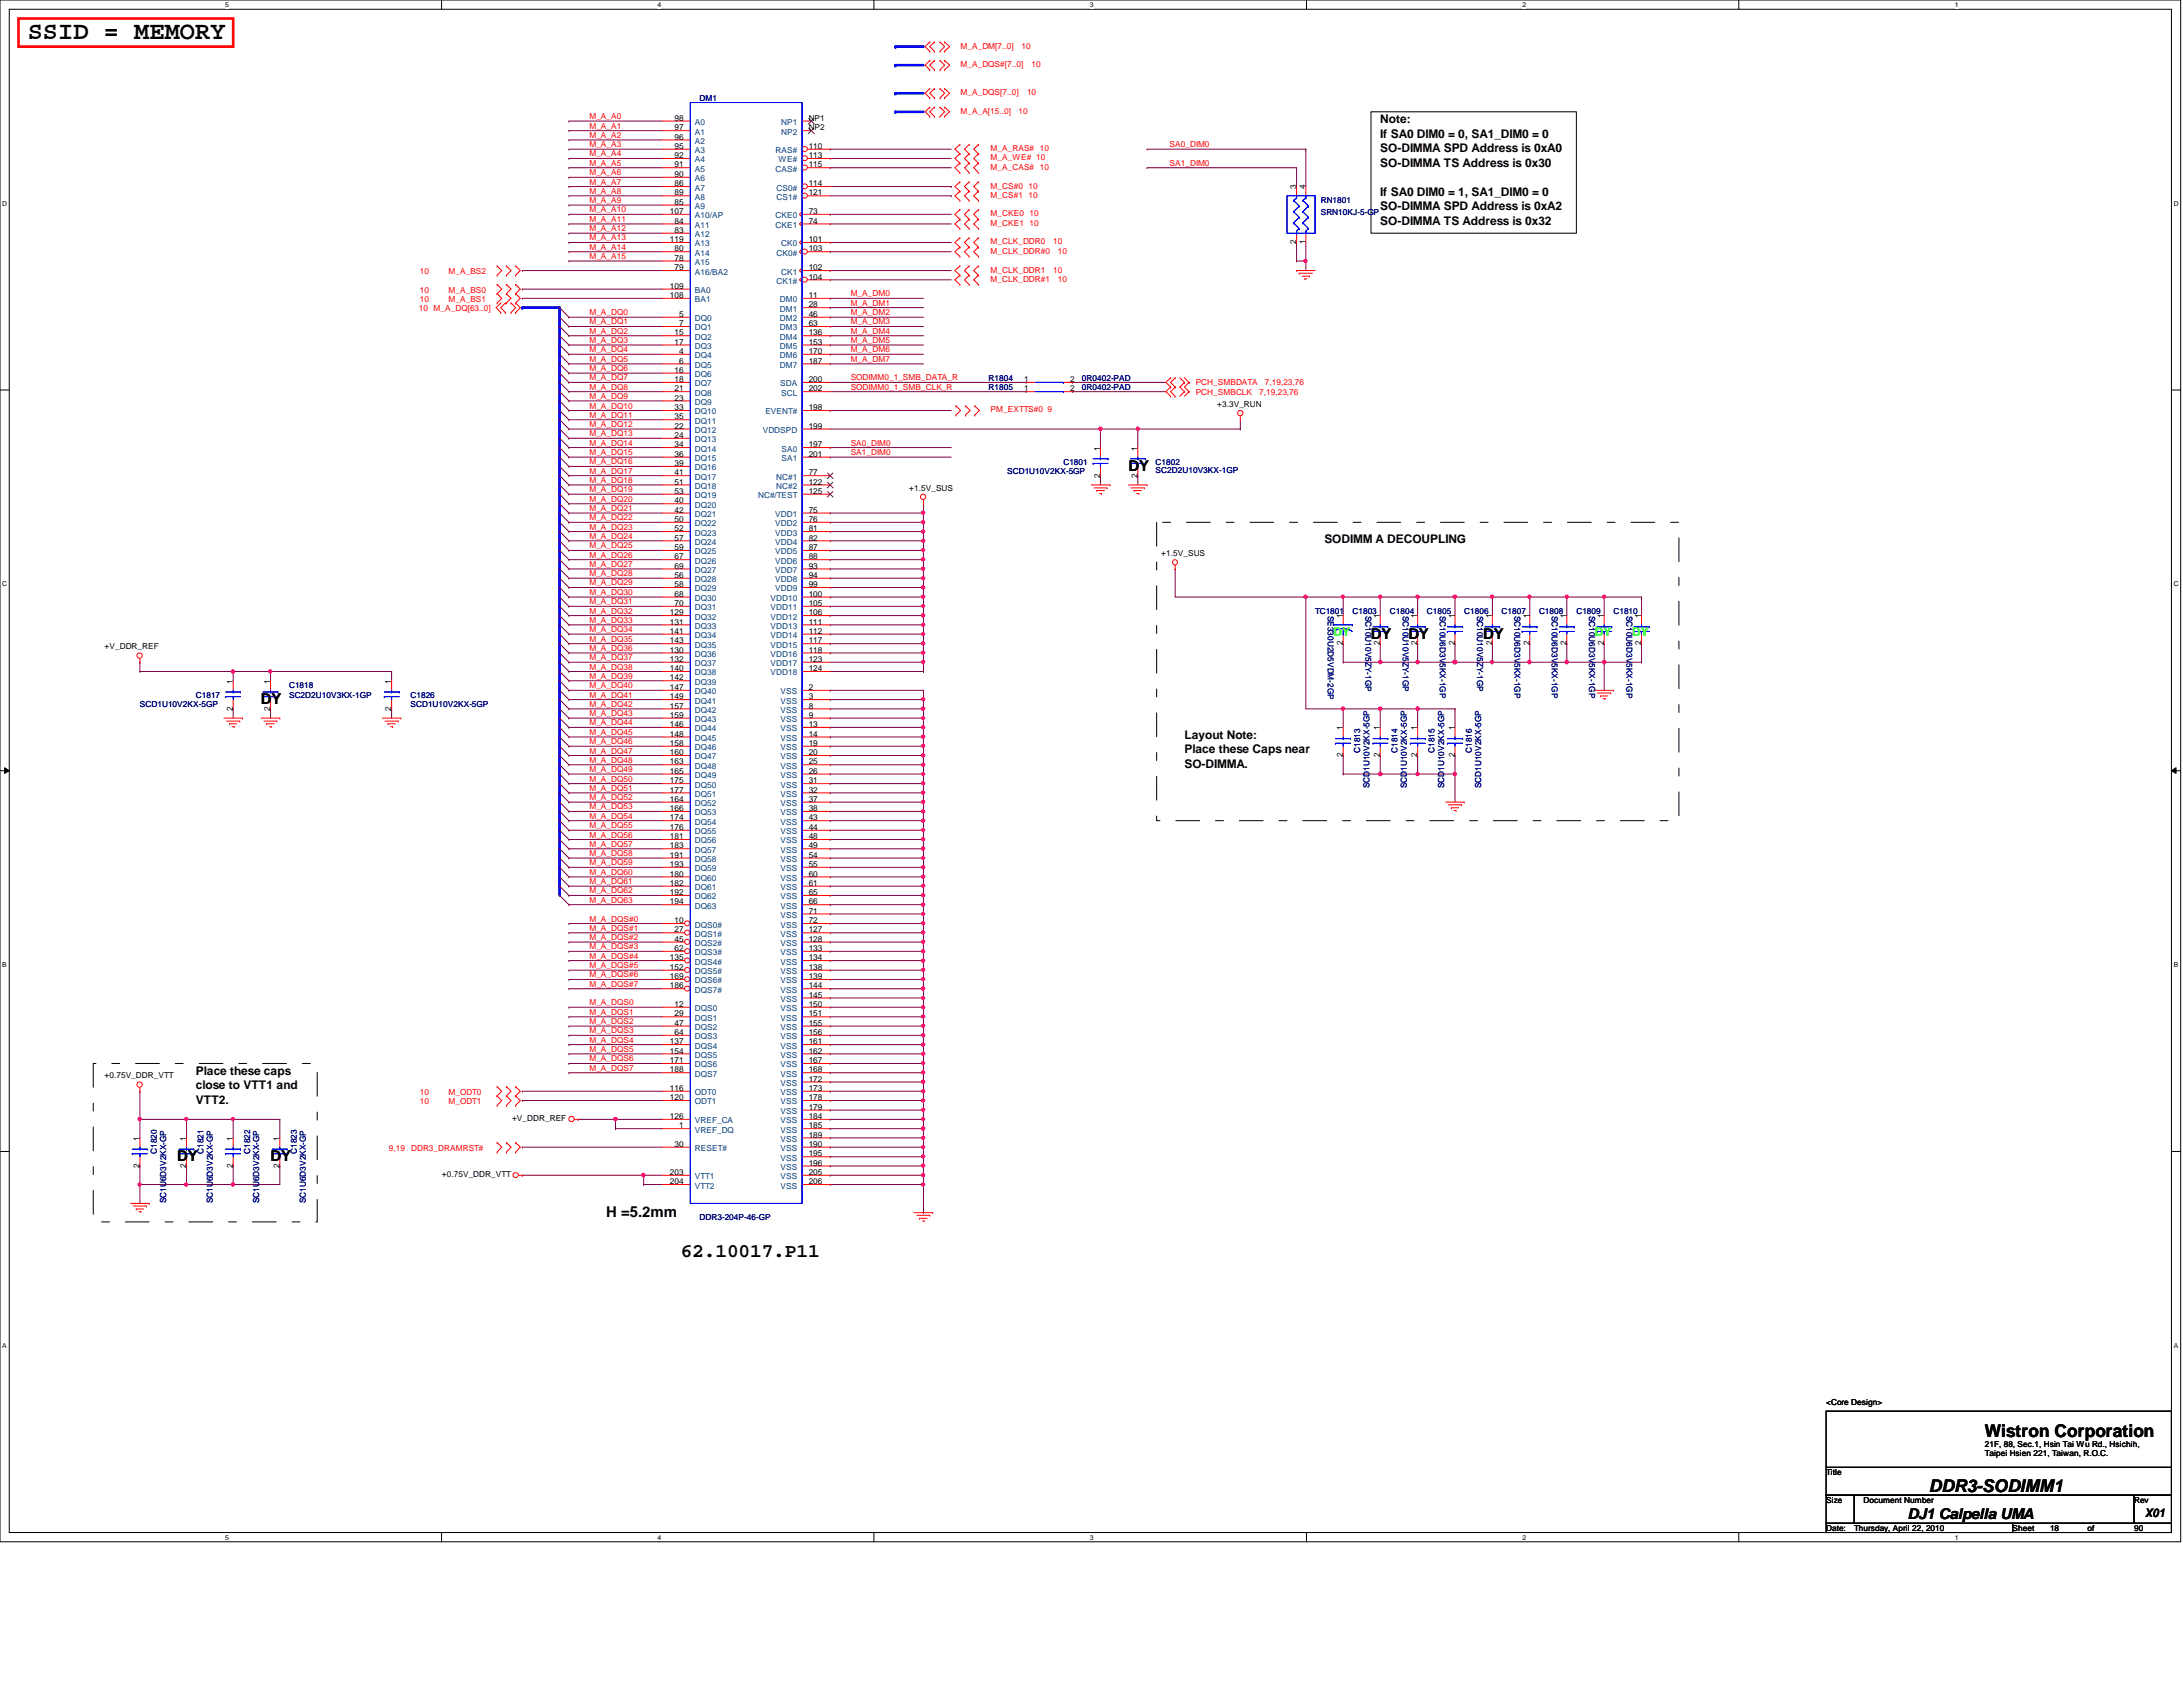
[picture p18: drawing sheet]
<svg xmlns="http://www.w3.org/2000/svg" width="279mm" height="216mm" viewBox="0 0 279 216" stroke-linecap="round" stroke-linejoin="round" font-family="sans-serif">
<defs><g id="words">
<text font-size="3.2" x="3.6" y="5">SSID = MEMORY</text>
<text font-size="2.5" x="87.1" y="160.8">62.10017.P11</text>
<g font-size="2.2">
<text x="254" y="183.9">Wistron Corporation</text>
<text x="246.9" y="191">DDR3-SODIMM1</text>
</g>
<g font-size="1.9">
<text x="144.4" y="60.3">DY</text>
<text x="175.5" y="81.7">DY</text>
<text x="180.3" y="81.7">DY</text>
<text x="189.8" y="81.7">DY</text>
<text x="33.4" y="90.1">DY</text>
<text x="22.7" y="148.6">DY</text>
<text x="34.6" y="148.6">DY</text>
<text x="77.6" y="155.8">H =5.2mm</text>
<text x="244.1" y="194.4">DJ1 Calpella UMA</text>
</g>
<g font-size="1.5">
<text x="176.7" y="15.7">Note:</text>
<text x="176.7" y="17.6">If SA0 DIM0 = 0, SA1_DIM0 = 0</text>
<text x="176.7" y="19.5">SO-DIMMA SPD Address is 0xA0</text>
<text x="176.7" y="21.3">SO-DIMMA TS Address is 0x30</text>
<text x="176.7" y="25.1">If SA0 DIM0 = 1, SA1_DIM0 = 0</text>
<text x="176.7" y="26.9">SO-DIMMA SPD Address is 0xA2</text>
<text x="176.7" y="28.8">SO-DIMMA TS Address is 0x32</text>
<text x="169.5" y="69.5">SODIMM A DECOUPLING</text>
<text x="151.6" y="94.5">Layout Note:</text>
<text x="151.6" y="96.4">Place these Caps near</text>
<text x="151.6" y="98.3">SO-DIMMA.</text>
<text x="25.1" y="137.5">Place these caps</text>
<text x="25.1" y="139.4">close to VTT1 and</text>
<text x="25.1" y="141.3">VTT2.</text>
<text x="274.6" y="194.2">X01</text>
</g>
<g font-size="1.5" fill="#0f0">
<text x="170.7" y="81.4">DY</text>
<text x="204.1" y="81.4">DY</text>
<text x="208.9" y="81.4">DY</text>
</g>
<g font-size="1.1" fill="#f00">
<text x="122.9" y="8.6">M_A_DQS#[7..0]</text>
<text x="122.9" y="6.2">M_A_DM[7..0]</text>
<text x="130.7" y="6.2">10</text>
<text x="132" y="8.6">10</text>
<text x="75.4" y="16.5">M_A_A1</text>
<text x="75.4" y="17.7">M_A_A2</text>
<text x="75.4" y="15.2">M_A_A0</text>
<text x="122.9" y="12.2">M_A_DQS[7..0]</text>
<text x="122.9" y="14.6">M_A_A[15..0]</text>
<text x="130.3" y="14.6">10</text>
<text x="131.4" y="12.2">10</text>
<text x="75.4" y="18.8">M_A_A3</text>
<text x="75.4" y="20">M_A_A4</text>
<text x="75.4" y="21.2">M_A_A5</text>
<text x="75.4" y="23.6">M_A_A7</text>
<text x="75.4" y="22.4">M_A_A6</text>
<text x="126.8" y="20.5">M_A_WE# 10</text>
<text x="126.8" y="21.7">M_A_CAS# 10</text>
<text x="126.8" y="19.3">M_A_RAS# 10</text>
<text x="149.7" y="18.8">SA0_DIM0</text>
<text x="149.7" y="21.2">SA1_DIM0</text>
<text x="75.4" y="24.8">M_A_A8</text>
<text x="75.4" y="26">M_A_A9</text>
<text x="75.4" y="27.2">M_A_A10</text>
<text x="75.4" y="28.4">M_A_A11</text>
<text x="75.4" y="29.6">M_A_A12</text>
<text x="126.8" y="24.1">M_CS#0 10</text>
<text x="126.8" y="27.7">M_CKE0 10</text>
<text x="126.8" y="28.9">M_CKE1 10</text>
<text x="126.8" y="25.3">M_CS#1 10</text>
<text x="53.7" y="35.1">10</text>
<text x="57.4" y="35.1">M_A_BS2</text>
<text x="75.4" y="30.8">M_A_A13</text>
<text x="75.4" y="32">M_A_A14</text>
<text x="75.4" y="33.1">M_A_A15</text>
<text x="126.8" y="31.3">M_CLK_DDR0</text>
<text x="126.8" y="32.5">M_CLK_DDR#0</text>
<text x="126.8" y="34.9">M_CLK_DDR1</text>
<text x="134.8" y="31.3">10</text>
<text x="134.8" y="34.9">10</text>
<text x="135.4" y="32.5">10</text>
<text x="53.6" y="39.8">10 M_A_DQ[63..0]</text>
<text x="53.7" y="37.5">10</text>
<text x="53.7" y="38.7">10</text>
<text x="57.4" y="37.5">M_A_BS0</text>
<text x="57.4" y="38.7">M_A_BS1</text>
<text x="75.4" y="40.3">M_A_DQ0</text>
<text x="75.4" y="41.5">M_A_DQ1</text>
<text x="108.9" y="37.9">M_A_DM0</text>
<text x="108.9" y="39.1">M_A_DM1</text>
<text x="108.9" y="40.3">M_A_DM2</text>
<text x="108.9" y="41.5">M_A_DM3</text>
<text x="126.8" y="36.1">M_CLK_DDR#1</text>
<text x="135.4" y="36.1">10</text>
<text x="75.4" y="42.7">M_A_DQ2</text>
<text x="75.4" y="43.9">M_A_DQ3</text>
<text x="75.4" y="45.1">M_A_DQ4</text>
<text x="75.4" y="46.3">M_A_DQ5</text>
<text x="75.4" y="47.5">M_A_DQ6</text>
<text x="108.9" y="42.7">M_A_DM4</text>
<text x="108.9" y="43.9">M_A_DM5</text>
<text x="108.9" y="45.1">M_A_DM6</text>
<text x="108.9" y="46.3">M_A_DM7</text>
<text x="75.4" y="48.7">M_A_DQ7</text>
<text x="75.4" y="49.9">M_A_DQ8</text>
<text x="75.4" y="51.1">M_A_DQ9</text>
<text x="75.4" y="52.3">M_A_DQ10</text>
<text x="75.4" y="53.5">M_A_DQ11</text>
<text x="108.9" y="49.9">SODIMM0_1_SMB_CLK_R</text>
<text x="108.9" y="48.7">SODIMM0_1_SMB_DATA_R</text>
<text x="126.8" y="52.8">PM_EXTTS#0 9</text>
<text x="153" y="50.5">PCH_SMBCLK</text>
<text x="153" y="49.3">PCH_SMBDATA</text>
<text x="161.2" y="50.5">7,19,23,76</text>
<text x="161.9" y="49.3">7,19,23,76</text>
<text x="75.4" y="54.7">M_A_DQ12</text>
<text x="75.4" y="55.8">M_A_DQ13</text>
<text x="75.4" y="57">M_A_DQ14</text>
<text x="75.4" y="58.3">M_A_DQ15</text>
<text x="75.4" y="59.4">M_A_DQ16</text>
<text x="108.9" y="57">SA0_DIM0</text>
<text x="108.9" y="58.3">SA1_DIM0</text>
<text x="75.4" y="60.6">M_A_DQ17</text>
<text x="75.4" y="61.8">M_A_DQ18</text>
<text x="75.4" y="63">M_A_DQ19</text>
<text x="75.4" y="64.2">M_A_DQ20</text>
<text x="75.4" y="65.4">M_A_DQ21</text>
<text x="75.4" y="66.6">M_A_DQ22</text>
<text x="75.4" y="67.8">M_A_DQ23</text>
<text x="75.4" y="69">M_A_DQ24</text>
<text x="75.4" y="70.2">M_A_DQ25</text>
<text x="75.4" y="71.4">M_A_DQ26</text>
<text x="75.4" y="72.6">M_A_DQ27</text>
<text x="75.4" y="73.7">M_A_DQ28</text>
<text x="75.4" y="74.9">M_A_DQ29</text>
<text x="75.4" y="76.2">M_A_DQ30</text>
<text x="75.4" y="77.3">M_A_DQ31</text>
<text x="75.4" y="78.5">M_A_DQ32</text>
<text x="75.4" y="79.7">M_A_DQ33</text>
<text x="75.4" y="80.9">M_A_DQ34</text>
<text x="75.4" y="82.1">M_A_DQ35</text>
<text x="75.4" y="83.3">M_A_DQ36</text>
<text x="75.4" y="88.1">M_A_DQ40</text>
<text x="75.4" y="89.3">M_A_DQ41</text>
<text x="75.4" y="84.5">M_A_DQ37</text>
<text x="75.4" y="85.7">M_A_DQ38</text>
<text x="75.4" y="86.9">M_A_DQ39</text>
<text x="75.4" y="90.5">M_A_DQ42</text>
<text x="75.4" y="91.7">M_A_DQ43</text>
<text x="75.4" y="92.8">M_A_DQ44</text>
<text x="75.4" y="94.1">M_A_DQ45</text>
<text x="75.4" y="95.2">M_A_DQ46</text>
<text x="75.4" y="96.4">M_A_DQ47</text>
<text x="75.4" y="97.6">M_A_DQ48</text>
<text x="75.4" y="98.8">M_A_DQ49</text>
<text x="75.4" y="100">M_A_DQ50</text>
<text x="75.4" y="101.2">M_A_DQ51</text>
<text x="75.4" y="102.4">M_A_DQ52</text>
<text x="75.4" y="103.6">M_A_DQ53</text>
<text x="75.4" y="104.8">M_A_DQ54</text>
<text x="75.4" y="106">M_A_DQ55</text>
<text x="75.4" y="107.2">M_A_DQ56</text>
<text x="75.4" y="108.4">M_A_DQ57</text>
<text x="75.4" y="109.6">M_A_DQ58</text>
<text x="75.4" y="110.7">M_A_DQ59</text>
<text x="75.4" y="112">M_A_DQ60</text>
<text x="75.4" y="113.2">M_A_DQ61</text>
<text x="75.4" y="117.9">M_A_DQS#0</text>
<text x="75.4" y="119.1">M_A_DQS#1</text>
<text x="75.4" y="114.3">M_A_DQ62</text>
<text x="75.4" y="115.5">M_A_DQ63</text>
<text x="75.4" y="123.9">M_A_DQS#5</text>
<text x="75.4" y="125.1">M_A_DQS#6</text>
<text x="75.4" y="120.3">M_A_DQS#2</text>
<text x="75.4" y="121.5">M_A_DQS#3</text>
<text x="75.4" y="122.7">M_A_DQS#4</text>
<text x="75.4" y="126.3">M_A_DQS#7</text>
<text x="75.4" y="128.7">M_A_DQS0</text>
<text x="75.4" y="129.9">M_A_DQS1</text>
<text x="75.4" y="131.1">M_A_DQS2</text>
<text x="75.4" y="132.2">M_A_DQS3</text>
<text x="75.4" y="133.4">M_A_DQS4</text>
<text x="75.4" y="134.6">M_A_DQS5</text>
<text x="75.4" y="135.8">M_A_DQS6</text>
<text x="75.4" y="137">M_A_DQS7</text>
<text x="53.7" y="140.2">10</text>
<text x="53.7" y="141.4">10</text>
<text x="57.4" y="140.2">M_ODT0</text>
<text x="57.4" y="141.4">M_ODT1</text>
<text x="49.8" y="147.3">9,19</text>
<text x="52.6" y="147.3">DDR3_DRAMRST#</text>
</g>
<g font-size="1.1">
<text x="86.3" y="15.5">98</text>
<text x="86.3" y="16.7">97</text>
<text x="86.3" y="17.9">96</text>
<text x="103.5" y="15.5">NP1</text>
<text x="103.5" y="16.7">NP2</text>
<text x="86.3" y="19">95</text>
<text x="86.3" y="20.2">92</text>
<text x="86.3" y="21.4">91</text>
<text x="86.3" y="22.6">90</text>
<text x="86.3" y="23.8">86</text>
<text x="103.5" y="19">110</text>
<text x="103.5" y="20.2">113</text>
<text x="103.5" y="21.4">115</text>
<text x="103.5" y="23.8">114</text>
<text x="85.7" y="27.4">107</text>
<text x="86.3" y="25">89</text>
<text x="86.3" y="26.2">85</text>
<text x="86.3" y="28.6">84</text>
<text x="86.3" y="29.8">83</text>
<text x="103.5" y="25">121</text>
<text x="103.5" y="27.4">73</text>
<text x="103.5" y="28.6">74</text>
<text x="165.9" y="24.2" transform="rotate(-90 165.9 24.2)">3</text>
<text x="167.1" y="24.2" transform="rotate(-90 167.1 24.2)">4</text>
<text x="85.7" y="31">119</text>
<text x="86.3" y="32.2">80</text>
<text x="86.3" y="33.4">78</text>
<text x="86.3" y="34.6">79</text>
<text x="103.5" y="31">101</text>
<text x="103.5" y="32.2">103</text>
<text x="103.5" y="34.6">102</text>
<text x="103.5" y="35.8">104</text>
<text x="165.9" y="31.3" transform="rotate(-90 165.9 31.3)">2</text>
<text x="167.1" y="31.3" transform="rotate(-90 167.1 31.3)">1</text>
<text x="85.7" y="37">109</text>
<text x="85.7" y="38.1">108</text>
<text x="86.9" y="40.6">5</text>
<text x="86.9" y="41.7">7</text>
<text x="103.5" y="38.1">11</text>
<text x="103.5" y="39.3">28</text>
<text x="103.5" y="40.6">46</text>
<text x="103.5" y="41.7">63</text>
<text x="86.3" y="42.9">15</text>
<text x="86.3" y="44.1">17</text>
<text x="86.3" y="47.7">16</text>
<text x="86.9" y="45.3">4</text>
<text x="86.9" y="46.5">6</text>
<text x="103.5" y="42.9">136</text>
<text x="103.5" y="44.1">153</text>
<text x="103.5" y="45.3">170</text>
<text x="103.5" y="46.5">187</text>
<text x="86.3" y="48.9">18</text>
<text x="86.3" y="50.1">21</text>
<text x="86.3" y="51.3">23</text>
<text x="86.3" y="52.5">33</text>
<text x="86.3" y="53.7">35</text>
<text x="103.5" y="48.9">200</text>
<text x="103.5" y="50.1">202</text>
<text x="103.5" y="52.5">198</text>
<text x="131.1" y="48.9">1</text>
<text x="131.1" y="50.1">1</text>
<text x="136.9" y="48.9">2</text>
<text x="136.9" y="50.1">2</text>
<text x="155.8" y="52.1">+3.3V_RUN</text>
<text x="86.3" y="54.9">22</text>
<text x="86.3" y="56">24</text>
<text x="86.3" y="57.2">34</text>
<text x="86.3" y="58.5">36</text>
<text x="86.3" y="59.6">39</text>
<text x="103.5" y="54.9">199</text>
<text x="103.5" y="57.2">197</text>
<text x="103.5" y="58.5">201</text>
<text x="140.8" y="57.7" transform="rotate(-90 140.8 57.7)">1</text>
<text x="145.6" y="57.7" transform="rotate(-90 145.6 57.7)">1</text>
<text x="86.3" y="60.8">41</text>
<text x="86.3" y="62">51</text>
<text x="86.3" y="63.2">53</text>
<text x="86.3" y="64.4">40</text>
<text x="86.3" y="65.6">42</text>
<text x="103.5" y="60.8">77</text>
<text x="103.5" y="62">122</text>
<text x="103.5" y="63.2">125</text>
<text x="103.5" y="65.6">75</text>
<text x="116.4" y="62.8">+1.5V_SUS</text>
<text x="140.8" y="61.1" transform="rotate(-90 140.8 61.1)">2</text>
<text x="145.6" y="61.1" transform="rotate(-90 145.6 61.1)">2</text>
<text x="86.3" y="66.8">50</text>
<text x="86.3" y="68">52</text>
<text x="86.3" y="69.2">57</text>
<text x="86.3" y="70.4">59</text>
<text x="86.3" y="71.6">67</text>
<text x="103.5" y="68">81</text>
<text x="103.5" y="69.2">82</text>
<text x="103.5" y="70.4">87</text>
<text x="103.5" y="71.6">88</text>
<text x="103.5" y="66.8">76</text>
<text x="148.6" y="71.2">+1.5V_SUS</text>
<text x="86.3" y="72.8">69</text>
<text x="86.3" y="74">56</text>
<text x="86.3" y="75.1">58</text>
<text x="86.3" y="76.4">68</text>
<text x="86.3" y="77.6">70</text>
<text x="103.5" y="72.8">93</text>
<text x="103.5" y="74">94</text>
<text x="103.5" y="75.1">99</text>
<text x="103.5" y="76.4">100</text>
<text x="103.5" y="77.6">105</text>
<text x="13.4" y="83.1">+V_DDR_REF</text>
<text x="85.7" y="78.7">129</text>
<text x="85.7" y="79.9">131</text>
<text x="85.7" y="81.1">141</text>
<text x="85.7" y="82.3">143</text>
<text x="85.7" y="83.5">130</text>
<text x="103.5" y="79.9">111</text>
<text x="103.5" y="81.1">112</text>
<text x="103.5" y="82.3">117</text>
<text x="103.5" y="83.5">118</text>
<text x="103.5" y="78.7">106</text>
<text x="171.9" y="82.6" transform="rotate(-90 171.9 82.6)">2</text>
<text x="171.9" y="79.1" transform="rotate(-90 171.9 79.1)">1</text>
<text x="176.6" y="82.6" transform="rotate(-90 176.6 82.6)">2</text>
<text x="176.6" y="79.1" transform="rotate(-90 176.6 79.1)">1</text>
<text x="181.4" y="82.6" transform="rotate(-90 181.4 82.6)">2</text>
<text x="181.4" y="79.1" transform="rotate(-90 181.4 79.1)">1</text>
<text x="186.2" y="82.6" transform="rotate(-90 186.2 82.6)">2</text>
<text x="186.2" y="79.1" transform="rotate(-90 186.2 79.1)">1</text>
<text x="191" y="82.6" transform="rotate(-90 191 82.6)">2</text>
<text x="191" y="79.1" transform="rotate(-90 191 79.1)">1</text>
<text x="195.7" y="82.6" transform="rotate(-90 195.7 82.6)">2</text>
<text x="195.7" y="79.1" transform="rotate(-90 195.7 79.1)">1</text>
<text x="200.5" y="82.6" transform="rotate(-90 200.5 82.6)">2</text>
<text x="200.5" y="79.1" transform="rotate(-90 200.5 79.1)">1</text>
<text x="205.3" y="82.6" transform="rotate(-90 205.3 82.6)">2</text>
<text x="205.3" y="79.1" transform="rotate(-90 205.3 79.1)">1</text>
<text x="210.1" y="82.6" transform="rotate(-90 210.1 82.6)">2</text>
<text x="210.1" y="79.1" transform="rotate(-90 210.1 79.1)">1</text>
<text x="29.8" y="87.5" transform="rotate(-90 29.8 87.5)">1</text>
<text x="34.6" y="87.5" transform="rotate(-90 34.6 87.5)">1</text>
<text x="50.1" y="87.5" transform="rotate(-90 50.1 87.5)">1</text>
<text x="85.7" y="84.7">132</text>
<text x="85.7" y="85.9">140</text>
<text x="85.7" y="87.1">142</text>
<text x="85.7" y="88.3">147</text>
<text x="85.7" y="89.5">149</text>
<text x="103.5" y="88.3">2</text>
<text x="103.5" y="85.9">124</text>
<text x="103.5" y="89.5">3</text>
<text x="103.5" y="84.7">123</text>
<text x="29.8" y="91" transform="rotate(-90 29.8 91)">2</text>
<text x="34.6" y="91" transform="rotate(-90 34.6 91)">2</text>
<text x="50.1" y="91" transform="rotate(-90 50.1 91)">2</text>
<text x="85.7" y="90.7">157</text>
<text x="85.7" y="91.9">159</text>
<text x="85.7" y="93">146</text>
<text x="85.7" y="94.3">148</text>
<text x="85.7" y="95.5">158</text>
<text x="103.5" y="90.7">8</text>
<text x="103.5" y="91.9">9</text>
<text x="103.5" y="93">13</text>
<text x="103.5" y="94.3">14</text>
<text x="103.5" y="95.5">19</text>
<text x="171.9" y="93.5" transform="rotate(-90 171.9 93.5)">1</text>
<text x="176.6" y="93.5" transform="rotate(-90 176.6 93.5)">1</text>
<text x="181.4" y="93.5" transform="rotate(-90 181.4 93.5)">1</text>
<text x="186.2" y="93.5" transform="rotate(-90 186.2 93.5)">1</text>
<text x="85.7" y="96.6">160</text>
<text x="85.7" y="97.8">163</text>
<text x="85.7" y="99">165</text>
<text x="85.7" y="100.2">175</text>
<text x="85.7" y="101.4">177</text>
<text x="103.5" y="96.6">20</text>
<text x="103.5" y="97.8">25</text>
<text x="103.5" y="99">26</text>
<text x="103.5" y="100.2">31</text>
<text x="103.5" y="101.4">32</text>
<text x="171.9" y="96.9" transform="rotate(-90 171.9 96.9)">2</text>
<text x="176.6" y="96.9" transform="rotate(-90 176.6 96.9)">2</text>
<text x="181.4" y="96.9" transform="rotate(-90 181.4 96.9)">2</text>
<text x="186.2" y="96.9" transform="rotate(-90 186.2 96.9)">2</text>
<text x="85.7" y="102.6">164</text>
<text x="85.7" y="103.8">166</text>
<text x="85.7" y="105">174</text>
<text x="85.7" y="106.2">176</text>
<text x="85.7" y="107.4">181</text>
<text x="103.5" y="102.6">37</text>
<text x="103.5" y="103.8">38</text>
<text x="103.5" y="105">43</text>
<text x="103.5" y="106.2">44</text>
<text x="103.5" y="107.4">48</text>
<text x="85.7" y="108.6">183</text>
<text x="85.7" y="109.8">191</text>
<text x="85.7" y="111">193</text>
<text x="85.7" y="112.2">180</text>
<text x="85.7" y="113.4">182</text>
<text x="103.5" y="108.6">49</text>
<text x="103.5" y="109.8">54</text>
<text x="103.5" y="111">55</text>
<text x="103.5" y="112.2">60</text>
<text x="103.5" y="113.4">61</text>
<text x="85.7" y="114.6">192</text>
<text x="85.7" y="115.7">194</text>
<text x="86.3" y="118.2">10</text>
<text x="86.3" y="119.3">27</text>
<text x="103.5" y="114.6">65</text>
<text x="103.5" y="115.7">66</text>
<text x="103.5" y="116.9">71</text>
<text x="103.5" y="118.2">72</text>
<text x="103.5" y="119.3">127</text>
<text x="85.7" y="122.9">135</text>
<text x="85.7" y="124.1">152</text>
<text x="85.7" y="125.3">169</text>
<text x="86.3" y="120.5">45</text>
<text x="86.3" y="121.7">62</text>
<text x="103.5" y="120.5">128</text>
<text x="103.5" y="122.9">134</text>
<text x="103.5" y="121.7">133</text>
<text x="103.5" y="124.1">138</text>
<text x="103.5" y="125.3">139</text>
<text x="85.7" y="126.5">186</text>
<text x="86.3" y="128.9">12</text>
<text x="86.3" y="130.1">29</text>
<text x="86.3" y="131.3">47</text>
<text x="103.5" y="126.5">144</text>
<text x="103.5" y="127.7">145</text>
<text x="103.5" y="130.1">151</text>
<text x="103.5" y="128.9">150</text>
<text x="103.5" y="131.3">155</text>
<text x="85.7" y="133.6">137</text>
<text x="85.7" y="134.8">154</text>
<text x="85.7" y="136.1">171</text>
<text x="85.7" y="137.2">188</text>
<text x="86.3" y="132.5">64</text>
<text x="103.5" y="132.5">156</text>
<text x="103.5" y="133.6">161</text>
<text x="103.5" y="134.8">162</text>
<text x="103.5" y="136.1">167</text>
<text x="103.5" y="137.2">168</text>
<text x="13.4" y="138">+0.75V_DDR_VTT</text>
<text x="65.5" y="143.5">+V_DDR_REF</text>
<text x="85.7" y="139.6">116</text>
<text x="85.7" y="140.8">120</text>
<text x="85.7" y="143.2">126</text>
<text x="103.5" y="139.6">173</text>
<text x="103.5" y="138.4">172</text>
<text x="103.5" y="142">179</text>
<text x="103.5" y="140.8">178</text>
<text x="103.5" y="143.2">184</text>
<text x="17.9" y="149.5" transform="rotate(-90 17.9 149.5)">2</text>
<text x="17.9" y="146" transform="rotate(-90 17.9 146)">1</text>
<text x="23.8" y="149.5" transform="rotate(-90 23.8 149.5)">2</text>
<text x="23.8" y="146" transform="rotate(-90 23.8 146)">1</text>
<text x="29.8" y="149.5" transform="rotate(-90 29.8 149.5)">2</text>
<text x="29.8" y="146" transform="rotate(-90 29.8 146)">1</text>
<text x="35.8" y="149.5" transform="rotate(-90 35.8 149.5)">2</text>
<text x="35.8" y="146" transform="rotate(-90 35.8 146)">1</text>
<text x="86.3" y="146.8">30</text>
<text x="86.9" y="144.4">1</text>
<text x="103.5" y="144.4">185</text>
<text x="103.5" y="145.6">189</text>
<text x="103.5" y="146.8">190</text>
<text x="103.5" y="148">195</text>
<text x="103.5" y="149.2">196</text>
<text x="56.6" y="150.7">+0.75V_DDR_VTT</text>
<text x="85.7" y="150.4">203</text>
<text x="85.7" y="151.6">204</text>
<text x="103.5" y="150.4">205</text>
<text x="103.5" y="151.6">206</text>
<text x="233.7" y="179.8">&lt;Core Design&gt;</text>
<text x="254" y="185.2">21F, 88, Sec.1, Hsin Tai Wu Rd., Hsichih,</text>
<text x="233.7" y="188.8">Title</text>
<text x="254" y="186.4">Taipei Hsien 221, Taiwan, R.O.C.</text>
<text x="233.7" y="192.3">Size</text>
<text x="233.7" y="195.9">Date:</text>
<text x="237.3" y="195.9">Thursday, April 22, 2010</text>
<text x="238.5" y="192.3">Document Number</text>
<text x="257.6" y="195.9">Sheet</text>
<text x="262.4" y="195.9">18</text>
<text x="267.2" y="195.9">of</text>
<text x="273.1" y="195.9">90</text>
<text x="273.1" y="192.3">Rev</text>
</g>
<g font-size="1.1" fill="#004080">
<text x="88.9" y="16">A0</text>
<text x="88.9" y="17.2">A1</text>
<text x="100" y="16">NP1</text>
<text x="100" y="17.2">NP2</text>
<text x="88.9" y="18.4">A2</text>
<text x="88.9" y="19.6">A3</text>
<text x="88.9" y="20.8">A4</text>
<text x="88.9" y="22">A5</text>
<text x="88.9" y="23.2">A6</text>
<text x="99.3" y="19.6">RAS#</text>
<text x="99.3" y="22">CAS#</text>
<text x="99.7" y="20.8">WE#</text>
<text x="88.9" y="24.4">A7</text>
<text x="88.9" y="25.6">A8</text>
<text x="88.9" y="26.8">A9</text>
<text x="88.9" y="27.9">A10/AP</text>
<text x="88.9" y="29.2">A11</text>
<text x="99.3" y="27.9">CKE0</text>
<text x="99.3" y="29.2">CKE1</text>
<text x="99.4" y="24.4">CS0#</text>
<text x="99.4" y="25.6">CS1#</text>
<text x="88.9" y="30.4">A12</text>
<text x="88.9" y="31.5">A13</text>
<text x="88.9" y="32.7">A14</text>
<text x="88.9" y="33.9">A15</text>
<text x="88.9" y="35.1">A16/BA2</text>
<text x="99.4" y="32.7">CK0#</text>
<text x="100" y="31.5">CK0</text>
<text x="100" y="35.1">CK1</text>
<text x="88.9" y="37.5">BA0</text>
<text x="88.9" y="38.7">BA1</text>
<text x="88.9" y="41.1">DQ0</text>
<text x="99.4" y="36.3">CK1#</text>
<text x="99.8" y="38.7">DM0</text>
<text x="99.8" y="39.9">DM1</text>
<text x="99.8" y="41.1">DM2</text>
<text x="88.9" y="42.3">DQ1</text>
<text x="88.9" y="43.5">DQ2</text>
<text x="88.9" y="44.7">DQ3</text>
<text x="88.9" y="45.8">DQ4</text>
<text x="88.9" y="47.1">DQ5</text>
<text x="99.8" y="42.3">DM3</text>
<text x="99.8" y="43.5">DM4</text>
<text x="99.8" y="44.7">DM5</text>
<text x="99.8" y="45.8">DM6</text>
<text x="99.8" y="47.1">DM7</text>
<text x="88.9" y="48.3">DQ6</text>
<text x="88.9" y="49.4">DQ7</text>
<text x="88.9" y="50.6">DQ8</text>
<text x="88.9" y="51.8">DQ9</text>
<text x="88.9" y="53">DQ10</text>
<text x="98" y="53">EVENT#</text>
<text x="99.9" y="49.4">SDA</text>
<text x="100" y="50.6">SCL</text>
<text x="88.9" y="54.2">DQ11</text>
<text x="88.9" y="55.4">DQ12</text>
<text x="88.9" y="56.6">DQ13</text>
<text x="88.9" y="57.8">DQ14</text>
<text x="88.9" y="59">DQ15</text>
<text x="97.6" y="55.4">VDDSPD</text>
<text x="100" y="57.8">SA0</text>
<text x="100" y="59">SA1</text>
<text x="88.9" y="60.2">DQ16</text>
<text x="88.9" y="61.4">DQ17</text>
<text x="88.9" y="62.6">DQ18</text>
<text x="88.9" y="63.8">DQ19</text>
<text x="88.9" y="65">DQ20</text>
<text x="97" y="63.8">NC#/TEST</text>
<text x="99.4" y="61.4">NC#1</text>
<text x="99.4" y="62.6">NC#2</text>
<text x="88.9" y="66.2">DQ21</text>
<text x="88.9" y="67.4">DQ22</text>
<text x="88.9" y="68.5">DQ23</text>
<text x="88.9" y="69.7">DQ24</text>
<text x="88.9" y="71">DQ25</text>
<text x="99.2" y="68.5">VDD3</text>
<text x="99.2" y="69.7">VDD4</text>
<text x="99.2" y="71">VDD5</text>
<text x="99.2" y="66.2">VDD1</text>
<text x="99.2" y="67.4">VDD2</text>
<text x="88.9" y="72.1">DQ26</text>
<text x="88.9" y="73.3">DQ27</text>
<text x="88.9" y="74.5">DQ28</text>
<text x="88.9" y="75.7">DQ29</text>
<text x="88.9" y="76.9">DQ30</text>
<text x="98.6" y="76.9">VDD10</text>
<text x="99.2" y="72.1">VDD6</text>
<text x="99.2" y="73.3">VDD7</text>
<text x="99.2" y="74.5">VDD8</text>
<text x="99.2" y="75.7">VDD9</text>
<text x="88.9" y="78.1">DQ31</text>
<text x="88.9" y="79.3">DQ32</text>
<text x="88.9" y="80.5">DQ33</text>
<text x="88.9" y="81.7">DQ34</text>
<text x="88.9" y="82.9">DQ35</text>
<text x="98.6" y="80.5">VDD13</text>
<text x="98.6" y="81.7">VDD14</text>
<text x="98.6" y="82.9">VDD15</text>
<text x="98.6" y="78.1">VDD11</text>
<text x="98.6" y="79.3">VDD12</text>
<text x="88.9" y="84.1">DQ36</text>
<text x="88.9" y="85.3">DQ37</text>
<text x="88.9" y="86.4">DQ38</text>
<text x="88.9" y="87.6">DQ39</text>
<text x="88.9" y="88.9">DQ40</text>
<text x="98.6" y="86.4">VDD18</text>
<text x="98.6" y="84.1">VDD16</text>
<text x="98.6" y="85.3">VDD17</text>
<text x="99.9" y="88.9">VSS</text>
<text x="88.9" y="90">DQ41</text>
<text x="88.9" y="91.2">DQ42</text>
<text x="88.9" y="92.4">DQ43</text>
<text x="88.9" y="93.6">DQ44</text>
<text x="88.9" y="94.8">DQ45</text>
<text x="99.9" y="90">VSS</text>
<text x="99.9" y="91.2">VSS</text>
<text x="99.9" y="92.4">VSS</text>
<text x="99.9" y="93.6">VSS</text>
<text x="99.9" y="94.8">VSS</text>
<text x="88.9" y="96">DQ46</text>
<text x="88.9" y="97.2">DQ47</text>
<text x="88.9" y="98.4">DQ48</text>
<text x="88.9" y="99.6">DQ49</text>
<text x="88.9" y="100.8">DQ50</text>
<text x="88.9" y="102">DQ51</text>
<text x="99.9" y="96">VSS</text>
<text x="99.9" y="97.2">VSS</text>
<text x="99.9" y="98.4">VSS</text>
<text x="99.9" y="99.6">VSS</text>
<text x="99.9" y="100.8">VSS</text>
<text x="99.9" y="102">VSS</text>
<text x="88.9" y="103.2">DQ52</text>
<text x="88.9" y="104.4">DQ53</text>
<text x="88.9" y="105.5">DQ54</text>
<text x="88.9" y="106.8">DQ55</text>
<text x="88.9" y="107.9">DQ56</text>
<text x="99.9" y="103.2">VSS</text>
<text x="99.9" y="104.4">VSS</text>
<text x="99.9" y="105.5">VSS</text>
<text x="99.9" y="106.8">VSS</text>
<text x="99.9" y="107.9">VSS</text>
<text x="88.9" y="109.1">DQ57</text>
<text x="88.9" y="110.3">DQ58</text>
<text x="88.9" y="111.5">DQ59</text>
<text x="88.9" y="112.7">DQ60</text>
<text x="88.9" y="113.9">DQ61</text>
<text x="99.9" y="109.1">VSS</text>
<text x="99.9" y="110.3">VSS</text>
<text x="99.9" y="111.5">VSS</text>
<text x="99.9" y="112.7">VSS</text>
<text x="99.9" y="113.9">VSS</text>
<text x="88.9" y="115.1">DQ62</text>
<text x="88.9" y="116.3">DQ63</text>
<text x="88.9" y="118.7">DQS0#</text>
<text x="88.9" y="119.9">DQS1#</text>
<text x="99.9" y="115.1">VSS</text>
<text x="99.9" y="116.3">VSS</text>
<text x="99.9" y="117.5">VSS</text>
<text x="99.9" y="118.7">VSS</text>
<text x="99.9" y="119.9">VSS</text>
<text x="88.9" y="121.1">DQS2#</text>
<text x="88.9" y="122.3">DQS3#</text>
<text x="88.9" y="123.4">DQS4#</text>
<text x="88.9" y="124.7">DQS5#</text>
<text x="88.9" y="125.9">DQS6#</text>
<text x="99.9" y="121.1">VSS</text>
<text x="99.9" y="123.4">VSS</text>
<text x="99.9" y="122.3">VSS</text>
<text x="99.9" y="124.7">VSS</text>
<text x="99.9" y="125.9">VSS</text>
<text x="88.9" y="127">DQS7#</text>
<text x="88.9" y="129.4">DQS0</text>
<text x="88.9" y="130.6">DQS1</text>
<text x="88.9" y="131.8">DQS2</text>
<text x="99.9" y="127">VSS</text>
<text x="99.9" y="128.2">VSS</text>
<text x="99.9" y="130.6">VSS</text>
<text x="99.9" y="129.4">VSS</text>
<text x="99.9" y="131.8">VSS</text>
<text x="88.9" y="133">DQS3</text>
<text x="88.9" y="134.2">DQS4</text>
<text x="88.9" y="135.4">DQS5</text>
<text x="88.9" y="136.6">DQS6</text>
<text x="88.9" y="137.8">DQS7</text>
<text x="99.9" y="133">VSS</text>
<text x="99.9" y="134.2">VSS</text>
<text x="99.9" y="135.4">VSS</text>
<text x="99.9" y="136.6">VSS</text>
<text x="99.9" y="137.8">VSS</text>
<text x="88.9" y="140.2">ODT0</text>
<text x="88.9" y="141.4">ODT1</text>
<text x="88.9" y="143.8">VREF_CA</text>
<text x="99.9" y="140.2">VSS</text>
<text x="99.9" y="139">VSS</text>
<text x="99.9" y="142.6">VSS</text>
<text x="99.9" y="141.4">VSS</text>
<text x="99.9" y="143.8">VSS</text>
<text x="88.9" y="144.9">VREF_DQ</text>
<text x="88.9" y="147.3">RESET#</text>
<text x="99.9" y="144.9">VSS</text>
<text x="99.9" y="146.1">VSS</text>
<text x="99.9" y="147.3">VSS</text>
<text x="99.9" y="148.5">VSS</text>
<text x="99.9" y="149.7">VSS</text>
<text x="88.9" y="150.9">VTT1</text>
<text x="88.9" y="152.1">VTT2</text>
<text x="99.9" y="150.9">VSS</text>
<text x="99.9" y="152.1">VSS</text>
</g>
<g font-size="1.1" fill="#000080">
<text x="89.5" y="12.9">DM1</text>
<text x="169" y="26">RN1801</text>
<text x="169" y="27.5">SRN10KJ-5-GP</text>
<text x="126.5" y="48.7">R1804</text>
<text x="126.5" y="49.9">R1805</text>
<text x="138.5" y="48.7">0R0402-PAD</text>
<text x="138.5" y="49.9">0R0402-PAD</text>
<text x="136.1" y="59.5">C1801</text>
<text x="147.9" y="59.5">C1802</text>
<text x="128.9" y="60.7">SCD1U10V2KX-5GP</text>
<text x="147.9" y="60.5">SC2D2U10V3KX-1GP</text>
<text x="168.3" y="78.6">TC1801</text>
<text x="170" y="78.8" transform="rotate(90 170 78.8)">SE330U2D5VDM-2GP</text>
<text x="173.1" y="78.6">C1803</text>
<text x="174.8" y="78.8" transform="rotate(90 174.8 78.8)">SC10U10V5ZY-1GP</text>
<text x="177.9" y="78.6">C1804</text>
<text x="179.5" y="78.8" transform="rotate(90 179.5 78.8)">SC10U10V5ZY-1GP</text>
<text x="182.6" y="78.6">C1805</text>
<text x="184.3" y="78.8" transform="rotate(90 184.3 78.8)">SC10U6D3V5KX-1GP</text>
<text x="187.4" y="78.6">C1806</text>
<text x="189.1" y="78.8" transform="rotate(90 189.1 78.8)">SC10U10V5ZY-1GP</text>
<text x="192.2" y="78.6">C1807</text>
<text x="193.8" y="78.8" transform="rotate(90 193.8 78.8)">SC10U6D3V5KX-1GP</text>
<text x="197" y="78.6">C1808</text>
<text x="198.6" y="78.8" transform="rotate(90 198.6 78.8)">SC10U6D3V5KX-1GP</text>
<text x="201.8" y="78.6">C1809</text>
<text x="203.4" y="78.8" transform="rotate(90 203.4 78.8)">SC10U6D3V5KX-1GP</text>
<text x="206.5" y="78.6">C1810</text>
<text x="208.2" y="78.8" transform="rotate(90 208.2 78.8)">SC10U6D3V5KX-1GP</text>
<text x="25.1" y="89.3">C1817</text>
<text x="37" y="88.1">C1818</text>
<text x="37" y="89.3">SC2D2U10V3KX-1GP</text>
<text x="52.5" y="89.3">C1826</text>
<text x="17.9" y="90.5">SCD1U10V2KX-5GP</text>
<text x="52.5" y="90.5">SCD1U10V2KX-5GP</text>
<text x="174.1" y="96.4" transform="rotate(-90 174.1 96.4)">C1813</text>
<text x="175.3" y="100.9" transform="rotate(-90 175.3 100.9)">SCD1U10V2KX-5GP</text>
<text x="178.9" y="96.4" transform="rotate(-90 178.9 96.4)">C1814</text>
<text x="180" y="100.9" transform="rotate(-90 180 100.9)">SCD1U10V2KX-5GP</text>
<text x="183.6" y="96.4" transform="rotate(-90 183.6 96.4)">C1815</text>
<text x="184.8" y="100.9" transform="rotate(-90 184.8 100.9)">SCD1U10V2KX-5GP</text>
<text x="188.4" y="96.4" transform="rotate(-90 188.4 96.4)">C1816</text>
<text x="189.6" y="100.9" transform="rotate(-90 189.6 100.9)">SCD1U10V2KX-5GP</text>
<text x="20.1" y="147.7" transform="rotate(-90 20.1 147.7)">C1820</text>
<text x="26" y="147.7" transform="rotate(-90 26 147.7)">C1821</text>
<text x="32" y="147.7" transform="rotate(-90 32 147.7)">C1822</text>
<text x="38" y="147.7" transform="rotate(-90 38 147.7)">C1823</text>
<text x="21.3" y="154" transform="rotate(-90 21.3 154)">SC1U6D3V2KX-GP</text>
<text x="27.2" y="154" transform="rotate(-90 27.2 154)">SC1U6D3V2KX-GP</text>
<text x="33.2" y="154" transform="rotate(-90 33.2 154)">SC1U6D3V2KX-GP</text>
<text x="39.2" y="154" transform="rotate(-90 39.2 154)">SC1U6D3V2KX-GP</text>
<text x="89.5" y="156.2">DDR3-204P-46-GP</text>
</g>
<g font-size=".9">
<text x="28.8" y=".9">5</text>
<text x="84.2" y=".9">4</text>
<text x="139.5" y=".9">3</text>
<text x="194.9" y=".9">2</text>
<text x="250.2" y=".9">1</text>
<text x=".3" y="26.3">D</text>
<text x="278.2" y="26.3">D</text>
<text x=".3" y="75.1">C</text>
<text x="278.2" y="75.1">C</text>
<text x=".3" y="123.8">B</text>
<text x="278.2" y="123.8">B</text>
<text x=".3" y="172.5">A</text>
<text x="278.2" y="172.5">A</text>
<text x="28.8" y="197.1">5</text>
<text x="84.2" y="197.1">4</text>
<text x="139.5" y="197.1">3</text>
<text x="194.9" y="197.1">2</text>
<text x="250.2" y="197.1">1</text>
</g>
</g></defs>
<path d="M0 0h279.1v197.3h-279.1zM1.2 1.2h276.7v194.9h-276.7z" fill="none" stroke="#000" stroke-width=".13"/>
<g fill="#fff">
<path d="M28.8 .1h.5v1h-.5z"/>
<path d="M28.8 196.3h.5v.9h-.5z"/>
</g>
<path d="M56.5 0v1.2M56.5 196.1v1.2" fill="none" stroke="#000" stroke-width=".13"/>
<g fill="#fff">
<path d="M84.2 .1h.4v1h-.4z"/>
<path d="M84.2 196.3h.4v.9h-.4z"/>
</g>
<path d="M111.8 0v1.2M111.8 196.1v1.2" fill="none" stroke="#000" stroke-width=".13"/>
<g fill="#fff">
<path d="M139.5 .1h.5v1h-.5z"/>
<path d="M139.5 196.3h.5v.9h-.5z"/>
</g>
<path d="M167.2 0v1.2M167.2 196.1v1.2" fill="none" stroke="#000" stroke-width=".13"/>
<g fill="#fff">
<path d="M194.9 .1h.4v1h-.4z"/>
<path d="M194.9 196.3h.4v.9h-.4z"/>
</g>
<path d="M222.5 0v1.2M222.5 196.1v1.2" fill="none" stroke="#000" stroke-width=".13"/>
<g fill="#fff">
<path d="M250.2 .1h.5v1h-.5z"/>
<path d="M250.2 196.3h.5v.9h-.5z"/>
<path d="M.3 25.5h.6v1h-.6z"/>
<path d="M278.2 25.5h.6v1h-.6z"/>
<path d="M.3 74.3h.6v.9h-.6z"/>
<path d="M278.2 74.3h.6v.9h-.6z"/>
</g>
<path d="M0 49.9h1.2M277.9 49.9h1.2" fill="none" stroke="#000" stroke-width=".13"/>
<g fill="#fff">
<path d="M.3 123h.5v1h-.5z"/>
<path d="M278.2 123h.6v1h-.6z"/>
</g>
<path d="M0 98.6h1.2M.6 98.3l.6 .3-.6 .4zM277.9 98.6l.6-.3v.7zM277.9 98.6h1.2" fill="none" stroke="#000" stroke-width=".13"/>
<path d="M.6 98.3l.6 .3-.6 .4zM277.9 98.6l.6-.3v.7z" fill="#000"/>
<g fill="#fff">
<path d="M.3 171.7h.5v1h-.5z"/>
<path d="M278.2 171.7h.6v1h-.6z"/>
</g>
<path d="M0 147.4h1.2M277.9 147.4h1.2" fill="none" stroke="#000" stroke-width=".13"/>
<path d="M72.8 16.7h.1M72.8 16.7h12M191 84.8h.1M195.8 82.4h.1M195.8 82.4v2.4h-4.8" fill="none" stroke="#800040" stroke-width=".13"/>
<path d="M195.6 84.6h.3l.1 .1-.1 .2-.2 .1-.1-.1z" fill-rule="evenodd" fill="#f0f"/>
<path d="M195.6 84.6h.3l.1 .1-.1 .2-.2 .1-.1-.1z" fill="none" stroke="#f0f" stroke-width=".13"/>
<path d="M106.3 100.3h.1M106.3 100.3h11.9" fill="none" stroke="#800040" stroke-width=".13"/>
<path d="M118 100.1h.3l.1 .1-.1 .2-.1 .1-.2-.1z" fill-rule="evenodd" fill="#f0f"/>
<path d="M118 100.1h.3l.1 .1-.1 .2-.1 .1-.2-.1z" fill="none" stroke="#f0f" stroke-width=".13"/>
<path d="M106.3 101.5h.1M106.3 101.5h11.9" fill="none" stroke="#800040" stroke-width=".13"/>
<path d="M118 101.3h.3l.1 .1-.1 .2h-.1h-.2z" fill-rule="evenodd" fill="#f0f"/>
<path d="M118 101.3h.3l.1 .1-.1 .2h-.1h-.2z" fill="none" stroke="#f0f" stroke-width=".13"/>
<path d="M106.3 97.9h.1M106.3 97.9h11.9" fill="none" stroke="#800040" stroke-width=".13"/>
<path d="M118 97.7h.3l.1 .2-.1 .1-.1 .1-.2-.1z" fill-rule="evenodd" fill="#f0f"/>
<path d="M118 97.7h.3l.1 .2-.1 .1-.1 .1-.2-.1z" fill="none" stroke="#f0f" stroke-width=".13"/>
<path d="M106.3 99.1h.1M106.3 99.1h11.9M106.3 105h.1M106.3 106.3h.1M106.3 102.7h.1M106.3 105h11.9M106.3 106.3h11.9M106.3 102.7h11.9" fill="none" stroke="#800040" stroke-width=".13"/>
<path d="M118 102.5h.3l.1 .1-.1 .2-.1 .1-.2-.1z" fill-rule="evenodd" fill="#f0f"/>
<path d="M118 102.5h.3l.1 .1-.1 .2-.1 .1-.2-.1z" fill="none" stroke="#f0f" stroke-width=".13"/>
<g fill="none" stroke="#800040" stroke-width=".13">
<path d="M72.8 54.9h.1M72.8 56.1h.1M72.8 57.3h.1M72.8 58.5h.1M72.8 54.9h12M72.8 56.1h12M72.8 57.3h12M72.8 58.5h12M106.3 43h.1M106.3 43h11.9M72.8 88.3h.1M72.8 89.5h.1"/>
<path d="M72.8 90.7h.1M72.8 91.9h.1M72.8 88.3h12M72.8 89.5h12M72.8 90.7h12M72.8 91.9h12M72.8 118.2h.1M72.8 118.2h12M106.3 103.8h.1M106.3 103.8h11.9"/>
</g>
<path d="M66.8 39.4h4.8" fill="none" stroke="#00f" stroke-width=".34"/>
<circle cx="66.8" cy="39.4" r=".17" fill="#00f"/>
<path d="M72.8 40.6h.1M72.8 40.6h12M137.3 48.9h.1M137.3 48.9h11.9M106.3 80h.1M106.3 80h11.9M106.3 82.4h.1M106.3 83.6h.1M106.3 82.4h11.9M106.3 83.6h11.9M72.8 132.5h.1M72.8 132.5h12" fill="none" stroke="#800040" stroke-width=".13"/>
<path d="M118 79.8h.3l.1 .2-.1 .1-.1 .1-.2-.1z" fill-rule="evenodd" fill="#f0f"/>
<path d="M118 79.8h.3l.1 .2-.1 .1-.1 .1-.2-.1z" fill="none" stroke="#f0f" stroke-width=".13"/>
<path d="M106.3 81.2h.1M106.3 81.2h11.9" fill="none" stroke="#800040" stroke-width=".13"/>
<path d="M118 81h.3l.1 .2-.1 .1-.1 .1-.2-.1z" fill-rule="evenodd" fill="#f0f"/>
<path d="M118 81h.3l.1 .2-.1 .1-.1 .1-.2-.1z" fill="none" stroke="#f0f" stroke-width=".13"/>
<path d="M72.8 17.9h.1M72.8 17.9h12M106.3 68h.1M106.3 68h11.9M66.8 139.7h.1M66.8 139.7h18M72.8 124.2h.1M72.8 124.2h12M66.8 140.8h.1M66.8 140.8h18" fill="none" stroke="#800040" stroke-width=".13"/>
<path d="M118 67.9h.3l.1 .1-.1 .2h-.1h-.2z" fill-rule="evenodd" fill="#f0f"/>
<path d="M118 67.9h.3l.1 .1-.1 .2h-.1h-.2z" fill="none" stroke="#f0f" stroke-width=".13"/>
<path d="M146.8 19.1h.1M146.8 19.1h20.3M167.1 19.1h.1M167.1 19.1v4.8M106.3 57.3h.1M106.3 57.3h15.5M186.2 76.4h.1M186.2 76.4h4.8" fill="none" stroke="#800040" stroke-width=".13"/>
<path d="M190.8 76.2h.3l.1 .2-.1 .1-.1 .1-.2-.1z" fill-rule="evenodd" fill="#f0f"/>
<path d="M190.8 76.2h.3l.1 .2-.1 .1-.1 .1-.2-.1z" fill="none" stroke="#f0f" stroke-width=".13"/>
<path d="M186 76.2h.4v.2v.1l-.2 .1-.2-.1z" fill-rule="evenodd" fill="#f0f"/>
<path d="M186 76.2h.4v.2v.1l-.2 .1-.2-.1z" fill="none" stroke="#f0f" stroke-width=".13"/>
<g fill="none" stroke="#800040" stroke-width=".13">
<path d="M106.3 19.1h.1M106.3 19.1h15.5M72.8 59.7h.1M72.8 59.7h12M72.8 60.9h.1M72.8 62.1h.1M72.8 63.2h.1M72.8 60.9h12M72.8 62.1h12M72.8 63.2h12M186.2 76.4h.1M186.2 76.4v2.4"/>
<path d="M72.8 93.1h.1M72.8 94.3h.1M72.8 95.5h.1M72.8 96.7h.1M72.8 93.1h12M72.8 94.3h12M72.8 95.5h12M72.8 96.7h12M106.3 109.8h.1M106.3 109.8h11.9"/>
</g>
<path d="M118 109.7h.3l.1 .1-.1 .2h-.1h-.2z" fill-rule="evenodd" fill="#f0f"/>
<path d="M118 109.7h.3l.1 .1-.1 .2h-.1h-.2z" fill="none" stroke="#f0f" stroke-width=".13"/>
<path d="M106.3 111h.1M106.3 111h11.9" fill="none" stroke="#800040" stroke-width=".13"/>
<path d="M118 110.8h.3l.1 .2-.1 .1-.1 .1-.2-.1z" fill-rule="evenodd" fill="#f0f"/>
<path d="M118 110.8h.3l.1 .2-.1 .1-.1 .1-.2-.1z" fill="none" stroke="#f0f" stroke-width=".13"/>
<path d="M106.3 107.4h.1M106.3 107.4h11.9" fill="none" stroke="#800040" stroke-width=".13"/>
<path d="M118 107.2h.3l.1 .2-.1 .1-.1 .1-.2-.1z" fill-rule="evenodd" fill="#f0f"/>
<path d="M118 107.2h.3l.1 .2-.1 .1-.1 .1-.2-.1z" fill="none" stroke="#f0f" stroke-width=".13"/>
<path d="M106.3 108.6h.1M106.3 108.6h11.9" fill="none" stroke="#800040" stroke-width=".13"/>
<path d="M118 108.4h.3l.1 .2-.1 .2h-.1h-.2z" fill-rule="evenodd" fill="#f0f"/>
<path d="M118 108.4h.3l.1 .2-.1 .2h-.1h-.2z" fill="none" stroke="#f0f" stroke-width=".13"/>
<path d="M106.3 114.6h.1M106.3 114.6h11.9" fill="none" stroke="#800040" stroke-width=".13"/>
<path d="M118 114.4h.3l.1 .2-.1 .1-.1 .1-.2-.1z" fill-rule="evenodd" fill="#f0f"/>
<path d="M118 114.4h.3l.1 .2-.1 .1-.1 .1-.2-.1z" fill="none" stroke="#f0f" stroke-width=".13"/>
<path d="M106.3 115.8h.1M106.3 115.8h11.9" fill="none" stroke="#800040" stroke-width=".13"/>
<path d="M118 115.6h.3l.1 .2-.1 .1-.1 .1-.2-.1z" fill-rule="evenodd" fill="#f0f"/>
<path d="M118 115.6h.3l.1 .2-.1 .1-.1 .1-.2-.1z" fill="none" stroke="#f0f" stroke-width=".13"/>
<path d="M106.3 112.2h.1M106.3 112.2h11.9" fill="none" stroke="#800040" stroke-width=".13"/>
<path d="M118 112h.3l.1 .2-.1 .1-.1 .1-.2-.1z" fill-rule="evenodd" fill="#f0f"/>
<path d="M118 112h.3l.1 .2-.1 .1-.1 .1-.2-.1z" fill="none" stroke="#f0f" stroke-width=".13"/>
<path d="M106.3 113.4h.1M106.3 113.4h11.9" fill="none" stroke="#800040" stroke-width=".13"/>
<path d="M118 113.2h.3l.1 .2-.1 .1-.1 .1-.2-.1z" fill-rule="evenodd" fill="#f0f"/>
<path d="M118 113.2h.3l.1 .2-.1 .1-.1 .1-.2-.1z" fill="none" stroke="#f0f" stroke-width=".13"/>
<path d="M106.3 27.4h.1M106.3 27.4h15.5M106.3 44.2h.1M106.3 44.2h11.9M145.6 54.9h.1M145.6 54.9h13.1M205.3 76.4h.1M205.3 76.4v2.4M195.8 84.8h.1M195.8 84.8h4.7M72.8 133.7h.1M72.8 133.7h12" fill="none" stroke="#800040" stroke-width=".13"/>
<path d="M205.2 76.2h.3v.2v.1l-.2 .1-.1-.1z" fill-rule="evenodd" fill="#f0f"/>
<path d="M205.2 76.2h.3v.2v.1l-.2 .1-.1-.1z" fill="none" stroke="#f0f" stroke-width=".13"/>
<path d="M72.8 19.1h.1M72.8 19.1h12M106.3 50.1h25M131.3 50.1h.1M137.3 50.1h.1M137.3 50.1h11.9M176.7 82.4h.1M176.7 82.4v2.4M17.9 151.6h.1M17.9 151.6v2.4" fill="none" stroke="#800040" stroke-width=".13"/>
<path d="M176.5 84.6h.3l.1 .1-.1 .2-.1 .1-.2-.1z" fill-rule="evenodd" fill="#f0f"/>
<path d="M176.5 84.6h.3l.1 .1-.1 .2-.1 .1-.2-.1z" fill="none" stroke="#f0f" stroke-width=".13"/>
<path d="M106.3 69.2h.1M106.3 69.2h11.9M150.4 72.8h.1M150.4 72.8v3.6M106.3 84.8h11.9M118.2 84.8h.1M17.9 139.7h.1M17.9 139.7v3.6M72.8 125.3h.1M72.8 125.3h12" fill="none" stroke="#800040" stroke-width=".13"/>
<path d="M118 69.1h.3l.1 .1-.1 .2h-.1h-.2z" fill-rule="evenodd" fill="#f0f"/>
<path d="M118 69.1h.3l.1 .1-.1 .2h-.1h-.2z" fill="none" stroke="#f0f" stroke-width=".13"/>
<g fill="none" stroke="#800040" stroke-width=".13">
<path d="M72.8 97.9h.1M72.8 99.1h.1M72.8 97.9h12M72.8 99.1h12M118.2 89.5h.1M118.2 88.3v1.2M72.8 100.3h.1M72.8 101.5h.1M72.8 100.3h12M72.8 101.5h12M118.2 138.5h.1M118.2 122.9h.1"/>
<path d="M118.2 126.5h.1M118.2 121.8v1.1M118.2 125.3v1.2M118.2 137.3v1.2M118.2 151.6h.1M118.2 146.8h.1M118.2 150.4h.1M118.2 145.6v1.2M118.2 149.2v2.4"/>
</g>
<path d="M118 150.2h.3l.1 .2-.1 .1-.1 .1-.2-.1z" fill-rule="evenodd" fill="#f0f"/>
<path d="M118 150.2h.3l.1 .2-.1 .1-.1 .1-.2-.1z" fill="none" stroke="#f0f" stroke-width=".13"/>
<path d="M118.2 145.6h.1M118.2 144.4v1.2" fill="none" stroke="#800040" stroke-width=".13"/>
<path d="M118 145.5h.3l.1 .1-.1 .2h-.1h-.2z" fill-rule="evenodd" fill="#f0f"/>
<path d="M118 145.5h.3l.1 .1-.1 .2h-.1h-.2z" fill="none" stroke="#f0f" stroke-width=".13"/>
<path d="M118.2 125.3h.1M118.2 124.2v1.1" fill="none" stroke="#800040" stroke-width=".13"/>
<path d="M118 125.2h.3l.1 .1-.1 .1-.1 .1-.2-.1z" fill-rule="evenodd" fill="#f0f"/>
<path d="M118 125.2h.3l.1 .1-.1 .1-.1 .1-.2-.1z" fill="none" stroke="#f0f" stroke-width=".13"/>
<path d="M118.2 143.3h.1M118.2 142.1v1.2" fill="none" stroke="#800040" stroke-width=".13"/>
<path d="M118 143.1h.3l.1 .1-.1 .2h-.1h-.2z" fill-rule="evenodd" fill="#f0f"/>
<path d="M118 143.1h.3l.1 .1-.1 .2h-.1h-.2z" fill="none" stroke="#f0f" stroke-width=".13"/>
<path d="M118.2 94.3h.1M118.2 93.1v1.2M118.2 99.1v1.2M118.2 107.4h.1M118.2 100.3h.1M118.2 106.3v1.1M118.2 136.1h.1M118.2 130.1h.1M118.2 133.7h.1M118.2 128.9v1.2M118.2 132.5v1.2M118.2 134.9v1.2" fill="none" stroke="#800040" stroke-width=".13"/>
<path d="M118 133.5h.3l.1 .2-.1 .1-.1 .1-.2-.1z" fill-rule="evenodd" fill="#f0f"/>
<path d="M118 133.5h.3l.1 .2-.1 .1-.1 .1-.2-.1z" fill="none" stroke="#f0f" stroke-width=".13"/>
<path d="M118.2 115.8h.1M118.2 114.6v1.2M118.2 132.5h.1M118.2 131.3v1.2M118.2 144.4h.1M118.2 143.3v1.1" fill="none" stroke="#800040" stroke-width=".13"/>
<path d="M118 144.2h.3l.1 .2-.1 .2-.1 .1-.2-.1z" fill-rule="evenodd" fill="#f0f"/>
<path d="M118 144.2h.3l.1 .2-.1 .2-.1 .1-.2-.1z" fill="none" stroke="#f0f" stroke-width=".13"/>
<path d="M118.2 99.1h.1M118.2 97.9v1.2M118.2 118.2h.1M118.2 117v1.2" fill="none" stroke="#800040" stroke-width=".13"/>
<path d="M118 98.9h.3l.1 .2-.1 .1-.1 .1-.2-.1z" fill-rule="evenodd" fill="#f0f"/>
<path d="M118 98.9h.3l.1 .2-.1 .1-.1 .1-.2-.1z" fill="none" stroke="#f0f" stroke-width=".13"/>
<path d="M118.2 95.5h.1M118.2 94.3v1.2M118.2 119.4h.1M118.2 117h.1M118.2 105h.1M118.2 103.8v1.2M118.2 115.8v1.2M118.2 118.2v1.2M118.2 131.3h.1M118.2 130.1v1.2M118.2 155.2h.1M118.2 151.6v3.6" fill="none" stroke="#800040" stroke-width=".13"/>
<path d="M118 104.9h.3l.1 .1-.1 .2h-.1h-.2z" fill-rule="evenodd" fill="#f0f"/>
<path d="M118 104.9h.3l.1 .1-.1 .2h-.1h-.2z" fill="none" stroke="#f0f" stroke-width=".13"/>
<path d="M118.2 93.1h.1M118.2 91.9v1.2M118.2 109.8h.1M118.2 108.6v1.2M118.2 127.7h.1M118.2 128.9h.1M118.2 121.8h.1M118.2 120.6v1.2M118.2 126.5v2.4M118.2 149.2h.1M118.2 148v1.2" fill="none" stroke="#800040" stroke-width=".13"/>
<path d="M118 121.6h.3l.1 .2-.1 .1-.1 .1-.2-.1z" fill-rule="evenodd" fill="#f0f"/>
<path d="M118 121.6h.3l.1 .2-.1 .1-.1 .1-.2-.1z" fill="none" stroke="#f0f" stroke-width=".13"/>
<path d="M118.2 112.2h.1M118.2 111v1.2M118.2 119.4v1.2M118.2 120.6h.1M118.2 142.1h.1M118.2 140.8v1.3" fill="none" stroke="#800040" stroke-width=".13"/>
<path d="M118 141.9h.3l.1 .1-.1 .2h-.1h-.2z" fill-rule="evenodd" fill="#f0f"/>
<path d="M118 141.9h.3l.1 .1-.1 .2h-.1h-.2z" fill="none" stroke="#f0f" stroke-width=".13"/>
<path d="M118.2 124.2h.1M118.2 122.9v1.3" fill="none" stroke="#800040" stroke-width=".13"/>
<path d="M118 124h.3l.1 .1-.1 .2h-.1h-.2z" fill-rule="evenodd" fill="#f0f"/>
<path d="M118 124h.3l.1 .1-.1 .2h-.1h-.2z" fill="none" stroke="#f0f" stroke-width=".13"/>
<path d="M118.2 82.4h.1M118.2 82.4v1.2M118.2 114.6h.1M118.2 102.7h.1M118.2 101.5v1.2M118.2 113.4v1.2" fill="none" stroke="#800040" stroke-width=".13"/>
<path d="M118 82.2h.3l.1 .1-.1 .2h-.1h-.2z" fill-rule="evenodd" fill="#f0f"/>
<path d="M118 82.2h.3l.1 .1-.1 .2h-.1h-.2z" fill="none" stroke="#f0f" stroke-width=".13"/>
<path d="M118.2 97.9h.1M118.2 96.7v1.2M118.2 101.5h.1M118.2 100.3v1.2M118.2 134.9h.1M118.2 133.7v1.2" fill="none" stroke="#800040" stroke-width=".13"/>
<path d="M118 134.7h.3l.1 .2-.1 .1-.1 .1-.2-.1z" fill-rule="evenodd" fill="#f0f"/>
<path d="M118 134.7h.3l.1 .2-.1 .1-.1 .1-.2-.1z" fill="none" stroke="#f0f" stroke-width=".13"/>
<path d="M118.2 96.7h.1M118.2 95.5v1.2M118.2 111h.1M118.2 113.4h.1M118.2 109.8v1.2M118.2 112.2v1.2" fill="none" stroke="#800040" stroke-width=".13"/>
<path d="M118 96.5h.3l.1 .1-.1 .2-.1 .1-.2-.1z" fill-rule="evenodd" fill="#f0f"/>
<path d="M118 96.5h.3l.1 .1-.1 .2-.1 .1-.2-.1z" fill="none" stroke="#f0f" stroke-width=".13"/>
<path d="M118.2 75.2h.1M118.2 75.2v1.2M118.2 81.2h.1M118.2 81.2v1.2" fill="none" stroke="#800040" stroke-width=".13"/>
<path d="M118 75h.3l.1 .2-.1 .1-.1 .1-.2-.1z" fill-rule="evenodd" fill="#f0f"/>
<path d="M118 75h.3l.1 .2-.1 .1-.1 .1-.2-.1z" fill="none" stroke="#f0f" stroke-width=".13"/>
<path d="M118.2 74h.1M118.2 74v1.2" fill="none" stroke="#800040" stroke-width=".13"/>
<path d="M118 73.8h.3l.1 .2-.1 .1-.1 .1-.2-.1z" fill-rule="evenodd" fill="#f0f"/>
<path d="M118 73.8h.3l.1 .2-.1 .1-.1 .1-.2-.1z" fill="none" stroke="#f0f" stroke-width=".13"/>
<path d="M118.2 76.4h.1M118.2 76.4v1.2" fill="none" stroke="#800040" stroke-width=".13"/>
<path d="M118 76.2h.3l.1 .2-.1 .1-.1 .1-.2-.1z" fill-rule="evenodd" fill="#f0f"/>
<path d="M118 76.2h.3l.1 .2-.1 .1-.1 .1-.2-.1z" fill="none" stroke="#f0f" stroke-width=".13"/>
<path d="M118.2 80h.1M118.2 69.2h.1M118.2 69.2v1.2M118.2 80v1.2M118.2 137.3h.1M118.2 136.1v1.2M118.2 148h.1M118.2 146.8v1.2" fill="none" stroke="#800040" stroke-width=".13"/>
<path d="M118 137.1h.3l.1 .1-.1 .2-.1 .1-.2-.1z" fill-rule="evenodd" fill="#f0f"/>
<path d="M118 137.1h.3l.1 .1-.1 .2-.1 .1-.2-.1z" fill="none" stroke="#f0f" stroke-width=".13"/>
<path d="M118.2 103.8h.1M118.2 102.7v1.1M118.2 139.7v1.1M118.2 140.8h.1" fill="none" stroke="#800040" stroke-width=".13"/>
<path d="M118 103.7h.3l.1 .1-.1 .2-.1 .1-.2-.1z" fill-rule="evenodd" fill="#f0f"/>
<path d="M118 103.7h.3l.1 .1-.1 .2-.1 .1-.2-.1z" fill="none" stroke="#f0f" stroke-width=".13"/>
<path d="M118.2 78.8h.1M118.2 72.8h.1M118.2 65.7h.1M118.2 65.7v1.1M118.2 72.8v1.2M118.2 78.8v1.2M118.2 90.7h.1M118.2 91.9h.1M118.2 89.5v2.4" fill="none" stroke="#800040" stroke-width=".13"/>
<path d="M118 65.5h.3l.1 .1-.1 .2h-.1h-.2z" fill-rule="evenodd" fill="#f0f"/>
<path d="M118 65.5h.3l.1 .1-.1 .2h-.1h-.2z" fill="none" stroke="#f0f" stroke-width=".13"/>
<path d="M118.2 70.4h.1M118.2 70.4v1.2" fill="none" stroke="#800040" stroke-width=".13"/>
<path d="M118 70.2h.3l.1 .2-.1 .1-.1 .1-.2-.1z" fill-rule="evenodd" fill="#f0f"/>
<path d="M118 70.2h.3l.1 .2-.1 .1-.1 .1-.2-.1z" fill="none" stroke="#f0f" stroke-width=".13"/>
<path d="M118.2 66.8h.1M118.2 66.8v1.2" fill="none" stroke="#800040" stroke-width=".13"/>
<path d="M118 66.6h.3l.1 .2-.1 .2-.1 .1-.2-.1z" fill-rule="evenodd" fill="#f0f"/>
<path d="M118 66.6h.3l.1 .2-.1 .2-.1 .1-.2-.1z" fill="none" stroke="#f0f" stroke-width=".13"/>
<path d="M118.2 77.6h.1M118.2 77.6v1.2M118.2 108.6h.1M118.2 106.3h.1M118.2 105v1.3M118.2 107.4v1.2M118.2 139.7h.1M118.2 138.5v1.2" fill="none" stroke="#800040" stroke-width=".13"/>
<path d="M118 106.1h.3l.1 .1-.1 .2h-.1h-.2z" fill-rule="evenodd" fill="#f0f"/>
<path d="M118 106.1h.3l.1 .1-.1 .2h-.1h-.2z" fill="none" stroke="#f0f" stroke-width=".13"/>
<g fill="none" stroke="#800040" stroke-width=".13">
<path d="M106.3 58.5h.1M106.3 58.5h15.5M72.8 64.5h.1M72.8 65.7h.1M72.8 66.8h.1M72.8 68h.1M72.8 64.5h12M72.8 65.7h12M72.8 66.8h12M72.8 68h12M118.2 71.6h.1M118.2 68h.1"/>
<path d="M118.2 64.5h.1M118.2 64.5v1.2M118.2 68v1.2M118.2 71.6v1.2M181.4 76.4h.1M181.4 76.4h4.8"/>
</g>
<path d="M181.3 76.2h.3l.1 .2-.1 .1-.2 .1-.1-.1z" fill-rule="evenodd" fill="#f0f"/>
<path d="M181.3 76.2h.3l.1 .2-.1 .1-.2 .1-.1-.1z" fill="none" stroke="#f0f" stroke-width=".13"/>
<path d="M106.3 20.3h.1M106.3 20.3h15.5M181.4 76.4h.1M181.4 76.4v2.4M106.3 119.4h.1M106.3 119.4h11.9" fill="none" stroke="#800040" stroke-width=".13"/>
<path d="M118 119.2h.3l.1 .1-.1 .2h-.1h-.2z" fill-rule="evenodd" fill="#f0f"/>
<path d="M118 119.2h.3l.1 .1-.1 .2h-.1h-.2z" fill="none" stroke="#f0f" stroke-width=".13"/>
<path d="M106.3 120.6h.1M106.3 120.6h11.9" fill="none" stroke="#800040" stroke-width=".13"/>
<path d="M118 120.4h.3l.1 .1-.1 .2-.1 .1-.2-.1z" fill-rule="evenodd" fill="#f0f"/>
<path d="M118 120.4h.3l.1 .1-.1 .2-.1 .1-.2-.1z" fill="none" stroke="#f0f" stroke-width=".13"/>
<path d="M106.3 117h.1M106.3 117h11.9" fill="none" stroke="#800040" stroke-width=".13"/>
<path d="M118 116.8h.3l.1 .2-.1 .1-.1 .1-.2-.1z" fill-rule="evenodd" fill="#f0f"/>
<path d="M118 116.8h.3l.1 .2-.1 .1-.1 .1-.2-.1z" fill="none" stroke="#f0f" stroke-width=".13"/>
<path d="M106.3 118.2h.1M106.3 118.2h11.9" fill="none" stroke="#800040" stroke-width=".13"/>
<path d="M118 118h.3l.1 .2-.1 .1-.1 .1-.2-.1z" fill-rule="evenodd" fill="#f0f"/>
<path d="M118 118h.3l.1 .2-.1 .1-.1 .1-.2-.1z" fill="none" stroke="#f0f" stroke-width=".13"/>
<path d="M106.3 124.2h.1M106.3 125.3h.1M106.3 121.8h.1M106.3 122.9h.1M106.3 124.2h11.9M106.3 125.3h11.9M106.3 121.8h11.9M106.3 122.9h11.9" fill="none" stroke="#800040" stroke-width=".13"/>
<path d="M118 122.8h.3l.1 .1-.1 .2h-.1h-.2z" fill-rule="evenodd" fill="#f0f"/>
<path d="M118 122.8h.3l.1 .1-.1 .2h-.1h-.2z" fill="none" stroke="#f0f" stroke-width=".13"/>
<g fill="none" stroke="#800040" stroke-width=".13">
<path d="M72.8 20.3h.1M72.8 20.3h12M106.3 38.2h.1M106.3 28.7h.1M106.3 38.2h11.9M106.3 28.7h15.5M72.8 41.8h.1M72.8 41.8h12M106.3 45.3h.1M106.3 45.3h11.9M200.5 76.4h.1M200.5 76.4h4.8"/>
<path d="M200.5 82.4h.1M200.5 82.4v2.4M205.3 84.8h.1M205.3 84.8v3.5M72.8 134.9h.1M72.8 134.9h12M82.4 150.4h.1M82.4 150.4h2.4"/>
</g>
<path d="M200.4 76.2h.3v.2v.1l-.2 .1-.1-.1z" fill-rule="evenodd" fill="#f0f"/>
<path d="M200.4 76.2h.3v.2v.1l-.2 .1-.1-.1z" fill="none" stroke="#f0f" stroke-width=".13"/>
<g fill="none" stroke="#800040" stroke-width=".13">
<path d="M195.8 76.4h.1M195.8 76.4h4.7M171.9 84.8h.1M171.9 84.8h9.5M176.7 84.8h.1M186.2 96.7h.1M186.2 96.7v2.4M72.8 102.7h.1M72.8 103.8h.1M72.8 102.7h12M72.8 103.8h12M72.8 126.5h.1"/>
<path d="M72.8 126.5h12M17.9 151.6h.1M23.9 149.2h.1M23.9 149.2v2.4h-6"/>
</g>
<path d="M23.7 151.4h.3v.2v.1l-.2 .1-.1-.1z" fill-rule="evenodd" fill="#f0f"/>
<path d="M23.7 151.4h.3v.2v.1l-.2 .1-.1-.1z" fill="none" stroke="#f0f" stroke-width=".13"/>
<path d="M17.7 151.4h.3l.1 .2-.1 .1-.1 .1-.2-.1z" fill-rule="evenodd" fill="#f0f"/>
<path d="M17.7 151.4h.3l.1 .2-.1 .1-.1 .1-.2-.1z" fill="none" stroke="#f0f" stroke-width=".13"/>
<g fill="none" stroke="#800040" stroke-width=".13">
<path d="M66.8 34.6h.1M66.8 34.6h18M72.8 21.5h.1M72.8 21.5h12M106.3 21.5h.1M106.3 21.5h15.5M146.8 21.5h.1M146.8 21.5h19.1M72.8 43h.1M72.8 43h12M72.8 69.2h.1M72.8 70.4h.1"/>
<path d="M72.8 71.6h.1M72.8 72.8h.1M72.8 69.2h12M72.8 70.4h12M72.8 71.6h12M72.8 72.8h12M176.7 76.4h.1M176.7 76.4h4.7M106.3 85.9h11.9M118.2 85.9h.1M181.4 82.4h.1M181.4 82.4v2.4"/>
<path d="M72.8 105h.1M72.8 106.3h.1M72.8 119.4h.1M72.8 105h12M72.8 106.3h12M72.8 119.4h12"/>
</g>
<path d="M176.5 76.2h.3l.1 .2-.1 .1-.1 .1-.2-.1z" fill-rule="evenodd" fill="#f0f"/>
<path d="M176.5 76.2h.3l.1 .2-.1 .1-.1 .1-.2-.1z" fill="none" stroke="#f0f" stroke-width=".13"/>
<path d="M106.3 128.9h.1M106.3 128.9h11.9" fill="none" stroke="#800040" stroke-width=".13"/>
<path d="M118 128.8h.3l.1 .1-.1 .1-.1 .1-.2-.1z" fill-rule="evenodd" fill="#f0f"/>
<path d="M118 128.8h.3l.1 .1-.1 .1-.1 .1-.2-.1z" fill="none" stroke="#f0f" stroke-width=".13"/>
<path d="M106.3 39.4h.1M106.3 39.4h11.9M106.3 130.1h.1M106.3 130.1h11.9" fill="none" stroke="#800040" stroke-width=".13"/>
<path d="M118 129.9h.3l.1 .2-.1 .1-.1 .1-.2-.1z" fill-rule="evenodd" fill="#f0f"/>
<path d="M118 129.9h.3l.1 .2-.1 .1-.1 .1-.2-.1z" fill="none" stroke="#f0f" stroke-width=".13"/>
<path d="M106.3 126.5h.1M106.3 126.5h11.9" fill="none" stroke="#800040" stroke-width=".13"/>
<path d="M118 126.3h.3l.1 .2-.1 .2h-.1h-.2z" fill-rule="evenodd" fill="#f0f"/>
<path d="M118 126.3h.3l.1 .2-.1 .2h-.1h-.2z" fill="none" stroke="#f0f" stroke-width=".13"/>
<path d="M106.3 127.7h.1M106.3 127.7h11.9" fill="none" stroke="#800040" stroke-width=".13"/>
<path d="M118 127.6h.3l.1 .1-.1 .2h-.1h-.2z" fill-rule="evenodd" fill="#f0f"/>
<path d="M118 127.6h.3l.1 .1-.1 .2h-.1h-.2z" fill="none" stroke="#f0f" stroke-width=".13"/>
<path d="M106.3 133.7h.1M106.3 134.9h.1M106.3 131.3h.1M106.3 133.7h11.9M106.3 134.9h11.9M106.3 131.3h11.9" fill="none" stroke="#800040" stroke-width=".13"/>
<path d="M118 131.1h.3l.1 .2-.1 .1-.1 .1-.2-.1z" fill-rule="evenodd" fill="#f0f"/>
<path d="M118 131.1h.3l.1 .2-.1 .1-.1 .1-.2-.1z" fill="none" stroke="#f0f" stroke-width=".13"/>
<path d="M106.3 132.5h.1M106.3 132.5h11.9" fill="none" stroke="#800040" stroke-width=".13"/>
<path d="M118 132.3h.3l.1 .2-.1 .1-.1 .1-.2-.1z" fill-rule="evenodd" fill="#f0f"/>
<path d="M118 132.3h.3l.1 .2-.1 .1-.1 .1-.2-.1z" fill="none" stroke="#f0f" stroke-width=".13"/>
<path d="M106.3 46.6h.1M106.3 46.6h11.9M200.5 84.8h.1M200.5 84.8h4.8M72.8 136.1h.1M72.8 136.1h12" fill="none" stroke="#800040" stroke-width=".13"/>
<path d="M205.2 84.6h.3v.1v.2l-.2 .1-.1-.1z" fill-rule="evenodd" fill="#f0f"/>
<path d="M205.2 84.6h.3v.1v.2l-.2 .1-.1-.1z" fill="none" stroke="#f0f" stroke-width=".13"/>
<path d="M200.4 84.6h.3v.1v.2l-.2 .1-.1-.1z" fill-rule="evenodd" fill="#f0f"/>
<path d="M200.4 84.6h.3v.1v.2l-.2 .1-.1-.1z" fill="none" stroke="#f0f" stroke-width=".13"/>
<g fill="none" stroke="#800040" stroke-width=".13">
<path d="M66.8 37h.1M66.8 37h18M72.8 23.9h.1M72.8 25.1h.1M72.8 26.2h.1M72.8 27.4h.1M72.8 28.7h.1M72.8 22.7h.1M72.8 23.9h12M72.8 25.1h12M72.8 26.2h12M72.8 27.4h12"/>
<path d="M72.8 28.7h12M72.8 22.7h12M106.3 31h.1M106.3 31h15.5M72.8 74h.1M72.8 75.2h.1M72.8 76.4h.1M72.8 77.6h.1M72.8 74h12M72.8 75.2h12M72.8 76.4h12M72.8 77.6h12"/>
<path d="M200.5 76.4h.1M200.5 76.4v2.4M181.4 84.8h.1M181.4 84.8h4.8M72.8 107.4h.1M72.8 108.6h.1M72.8 109.8h.1M72.8 111h.1M72.8 107.4h12M72.8 108.6h12M72.8 109.8h12M72.8 111h12"/>
<path d="M72.8 128.9h.1M72.8 128.9h12M17.9 149.2h.1M17.9 149.2v2.4"/>
</g>
<path d="M186 84.6h.4v.1v.2l-.2 .1-.2-.1z" fill-rule="evenodd" fill="#f0f"/>
<path d="M186 84.6h.4v.1v.2l-.2 .1-.2-.1z" fill="none" stroke="#f0f" stroke-width=".13"/>
<path d="M181.3 84.6h.3l.1 .1-.1 .2-.2 .1-.1-.1z" fill-rule="evenodd" fill="#f0f"/>
<path d="M181.3 84.6h.3l.1 .1-.1 .2-.2 .1-.1-.1z" fill="none" stroke="#f0f" stroke-width=".13"/>
<g fill="none" stroke="#800040" stroke-width=".13">
<path d="M72.8 44.2h.1M72.8 44.2h12M140.8 60.9h.1M140.8 60.9v1.2M145.6 60.9h.1M145.6 60.9v1.2M106.3 90.7h.1M106.3 90.7h11.9M186.2 82.4h.1M186.2 82.4v2.4M72.8 120.6h.1M72.8 120.6h12"/>
<path d="M17.9 143.3h.1M17.9 143.3v2.3"/>
</g>
<path d="M118 90.5h.3l.1 .2-.1 .2h-.1h-.2z" fill-rule="evenodd" fill="#f0f"/>
<path d="M118 90.5h.3l.1 .2-.1 .2h-.1h-.2z" fill="none" stroke="#f0f" stroke-width=".13"/>
<path d="M106.3 91.9h.1M106.3 91.9h11.9" fill="none" stroke="#800040" stroke-width=".13"/>
<path d="M118 91.8h.3l.1 .1-.1 .1-.1 .1-.2-.1z" fill-rule="evenodd" fill="#f0f"/>
<path d="M118 91.8h.3l.1 .1-.1 .1-.1 .1-.2-.1z" fill="none" stroke="#f0f" stroke-width=".13"/>
<path d="M106.3 88.3h.1M106.3 89.5h.1M106.3 88.3h11.9M106.3 89.5h11.9" fill="none" stroke="#800040" stroke-width=".13"/>
<path d="M118 89.3h.3l.1 .2-.1 .1-.1 .1-.2-.1z" fill-rule="evenodd" fill="#f0f"/>
<path d="M118 89.3h.3l.1 .2-.1 .1-.1 .1-.2-.1z" fill="none" stroke="#f0f" stroke-width=".13"/>
<path d="M167.1 76.4h.1M167.1 76.4v14.3" fill="none" stroke="#800040" stroke-width=".13"/>
<path d="M166.9 76.2h.3l.1 .2-.1 .1-.1 .1-.2-.1z" fill-rule="evenodd" fill="#f0f"/>
<path d="M166.9 76.2h.3l.1 .2-.1 .1-.1 .1-.2-.1z" fill="none" stroke="#f0f" stroke-width=".13"/>
<path d="M167.1 33.4h.1M167.1 33.4v1.2M167.1 76.4h.1M167.1 76.4h4.8M171.9 76.4h.1M171.9 76.4v2.4M118.2 84.8h.1M118.2 83.6v1.2" fill="none" stroke="#800040" stroke-width=".13"/>
<path d="M118 83.4h.3l.1 .1-.1 .2h-.1h-.2z" fill-rule="evenodd" fill="#f0f"/>
<path d="M118 83.4h.3l.1 .1-.1 .2h-.1h-.2z" fill="none" stroke="#f0f" stroke-width=".13"/>
<path d="M118 84.6h.3l.1 .1-.1 .2-.1 .1-.2-.1z" fill-rule="evenodd" fill="#f0f"/>
<path d="M118 84.6h.3l.1 .1-.1 .2-.1 .1-.2-.1z" fill="none" stroke="#f0f" stroke-width=".13"/>
<path d="M106.3 23.9h15.5M121.8 23.9h.1M106.3 40.6h.1M106.3 40.6h11.9M118.2 85.9h.1M118.2 84.8v1.1M72.8 137.3h.1M72.8 137.3h12M106.3 138.5h.1M106.3 138.5h11.9" fill="none" stroke="#800040" stroke-width=".13"/>
<path d="M118 138.3h.3l.1 .1-.1 .2-.1 .1-.2-.1z" fill-rule="evenodd" fill="#f0f"/>
<path d="M118 138.3h.3l.1 .1-.1 .2-.1 .1-.2-.1z" fill="none" stroke="#f0f" stroke-width=".13"/>
<path d="M106.3 139.7h.1M106.3 139.7h11.9" fill="none" stroke="#800040" stroke-width=".13"/>
<path d="M118 139.5h.3l.1 .2-.1 .1-.1 .1-.2-.1z" fill-rule="evenodd" fill="#f0f"/>
<path d="M118 139.5h.3l.1 .2-.1 .1-.1 .1-.2-.1z" fill="none" stroke="#f0f" stroke-width=".13"/>
<path d="M106.3 136.1h.1M106.3 136.1h11.9" fill="none" stroke="#800040" stroke-width=".13"/>
<path d="M118 135.9h.3l.1 .2-.1 .1-.1 .1-.2-.1z" fill-rule="evenodd" fill="#f0f"/>
<path d="M118 135.9h.3l.1 .2-.1 .1-.1 .1-.2-.1z" fill="none" stroke="#f0f" stroke-width=".13"/>
<path d="M106.3 137.3h.1M106.3 137.3h11.9M106.3 143.3h.1M106.3 144.4h.1M106.3 140.8h.1M106.3 143.3h11.9M106.3 144.4h11.9M106.3 140.8h11.9" fill="none" stroke="#800040" stroke-width=".13"/>
<path d="M118 140.7h.3l.1 .1-.1 .2-.1 .1-.2-.1z" fill-rule="evenodd" fill="#f0f"/>
<path d="M118 140.7h.3l.1 .1-.1 .2-.1 .1-.2-.1z" fill="none" stroke="#f0f" stroke-width=".13"/>
<g fill="none" stroke="#800040" stroke-width=".13">
<path d="M72.8 78.8h.1M72.8 80h.1M72.8 78.8h12M72.8 80h12M171.9 76.4h.1M171.9 76.4h4.8M176.7 76.4h.1M176.7 76.4v2.4M72.8 81.2h.1M72.8 82.4h.1M72.8 81.2h12M72.8 82.4h12"/>
<path d="M72.8 112.2h.1M72.8 113.4h.1M72.8 114.6h.1M72.8 115.8h.1M72.8 112.2h12M72.8 113.4h12M72.8 114.6h12M72.8 115.8h12M106.3 142.1h.1M106.3 142.1h11.9"/>
</g>
<path d="M171.7 76.2h.3l.1 .2-.1 .1-.1 .1-.2-.1z" fill-rule="evenodd" fill="#f0f"/>
<path d="M171.7 76.2h.3l.1 .2-.1 .1-.1 .1-.2-.1z" fill="none" stroke="#f0f" stroke-width=".13"/>
<path d="M66.8 38.2h.1M66.8 38.2h18M106.3 72.8h.1M106.3 72.8h11.9M72.8 130.1h.1M72.8 130.1h12" fill="none" stroke="#800040" stroke-width=".13"/>
<path d="M118 72.6h.3l.1 .2-.1 .1-.1 .1-.2-.1z" fill-rule="evenodd" fill="#f0f"/>
<path d="M118 72.6h.3l.1 .2-.1 .1-.1 .1-.2-.1z" fill="none" stroke="#f0f" stroke-width=".13"/>
<path d="M106.3 74h.1M106.3 70.4h.1M106.3 71.6h.1M106.3 74h11.9M106.3 70.4h11.9M106.3 71.6h11.9" fill="none" stroke="#800040" stroke-width=".13"/>
<path d="M118 71.4h.3l.1 .2-.1 .1-.1 .1-.2-.1z" fill-rule="evenodd" fill="#f0f"/>
<path d="M118 71.4h.3l.1 .2-.1 .1-.1 .1-.2-.1z" fill="none" stroke="#f0f" stroke-width=".13"/>
<g fill="none" stroke="#800040" stroke-width=".13">
<path d="M72.8 31h.1M72.8 32.2h.1M72.8 33.4h.1M72.8 29.8h.1M72.8 31h12M72.8 32.2h12M72.8 33.4h12M72.8 29.8h12M106.3 34.6h.1M106.3 35.8h.1M106.3 32.2h.1M106.3 32.2h15.5"/>
<path d="M106.3 34.6h15.5M106.3 35.8h15.5M72.8 45.3h.1M72.8 46.6h.1M72.8 47.8h.1M72.8 48.9h.1M72.8 45.3h12M72.8 46.6h12M72.8 47.8h12M72.8 48.9h12M106.3 65.7h.1M106.3 65.7h11.9"/>
<path d="M195.8 76.4h.1M195.8 76.4v2.4M72.8 121.8h.1M72.8 121.8h12M17.9 143.3h.1M17.9 143.3h6"/>
</g>
<path d="M23.7 143.1h.3v.1v.2h-.2h-.1z" fill-rule="evenodd" fill="#f0f"/>
<path d="M23.7 143.1h.3v.1v.2h-.2h-.1z" fill="none" stroke="#f0f" stroke-width=".13"/>
<path d="M17.7 143.1h.3l.1 .1-.1 .2h-.1h-.2z" fill-rule="evenodd" fill="#f0f"/>
<path d="M17.7 143.1h.3l.1 .1-.1 .2h-.1h-.2z" fill="none" stroke="#f0f" stroke-width=".13"/>
<path d="M186.2 84.8h.1M186.2 84.8h4.8M23.9 143.3h.1M23.9 143.3v2.3" fill="none" stroke="#800040" stroke-width=".13"/>
<path d="M190.8 84.6h.3l.1 .1-.1 .2-.1 .1-.2-.1z" fill-rule="evenodd" fill="#f0f"/>
<path d="M190.8 84.6h.3l.1 .1-.1 .2-.1 .1-.2-.1z" fill="none" stroke="#f0f" stroke-width=".13"/>
<path d="M186 84.6h.4v.1v.2l-.2 .1-.2-.1z" fill-rule="evenodd" fill="#f0f"/>
<path d="M186 84.6h.4v.1v.2l-.2 .1-.2-.1z" fill="none" stroke="#f0f" stroke-width=".13"/>
<path d="M106.3 54.9h34.5M140.8 54.9h.1M140.8 54.9v2.4M106.3 95.5h.1M106.3 95.5h11.9M191 82.4h.1M191 82.4v2.4" fill="none" stroke="#800040" stroke-width=".13"/>
<path d="M118 95.3h.3l.1 .2-.1 .1-.1 .1-.2-.1z" fill-rule="evenodd" fill="#f0f"/>
<path d="M118 95.3h.3l.1 .2-.1 .1-.1 .1-.2-.1z" fill="none" stroke="#f0f" stroke-width=".13"/>
<path d="M106.3 96.7h.1M106.3 93.1h.1M106.3 96.7h11.9M106.3 93.1h11.9" fill="none" stroke="#800040" stroke-width=".13"/>
<path d="M118 92.9h.3l.1 .2-.1 .1-.1 .1-.2-.1z" fill-rule="evenodd" fill="#f0f"/>
<path d="M118 92.9h.3l.1 .2-.1 .1-.1 .1-.2-.1z" fill="none" stroke="#f0f" stroke-width=".13"/>
<path d="M106.3 94.3h.1M106.3 94.3h11.9" fill="none" stroke="#800040" stroke-width=".13"/>
<path d="M118 94.1h.3l.1 .2-.1 .1-.1 .1-.2-.1z" fill-rule="evenodd" fill="#f0f"/>
<path d="M118 94.1h.3l.1 .2-.1 .1-.1 .1-.2-.1z" fill="none" stroke="#f0f" stroke-width=".13"/>
<g fill="none" stroke="#800040" stroke-width=".13">
<path d="M72.8 15.5h.1M72.8 15.5h12M106.3 25.1h15.5M121.8 25.1h.1M72.8 50.1h.1M72.8 51.3h.1M72.8 52.5h.1M72.8 53.7h.1M72.8 50.1h12M72.8 51.3h12M72.8 52.5h12M72.8 53.7h12"/>
<path d="M106.3 41.8h.1M106.3 41.8h11.9M106.3 48.9h25M131.3 48.9h.1M72.8 83.6h.1M72.8 84.8h.1M72.8 85.9h.1M72.8 87.1h.1M72.8 83.6h12M72.8 84.8h12M72.8 85.9h12M72.8 87.1h12"/>
<path d="M171.9 82.4h.1M171.9 82.4v2.4M106.3 148h.1M106.3 148h11.9"/>
</g>
<path d="M118 147.8h.3l.1 .2-.1 .1-.1 .1-.2-.1z" fill-rule="evenodd" fill="#f0f"/>
<path d="M118 147.8h.3l.1 .2-.1 .1-.1 .1-.2-.1z" fill="none" stroke="#f0f" stroke-width=".13"/>
<path d="M106.3 149.2h.1M106.3 149.2h11.9" fill="none" stroke="#800040" stroke-width=".13"/>
<path d="M118 149h.3l.1 .2-.1 .1-.1 .1-.2-.1z" fill-rule="evenodd" fill="#f0f"/>
<path d="M118 149h.3l.1 .2-.1 .1-.1 .1-.2-.1z" fill="none" stroke="#f0f" stroke-width=".13"/>
<path d="M106.3 145.6h.1M106.3 146.8h.1M106.3 145.6h11.9M106.3 146.8h11.9" fill="none" stroke="#800040" stroke-width=".13"/>
<path d="M118 146.7h.3l.1 .1-.1 .1-.1 .1-.2-.1z" fill-rule="evenodd" fill="#f0f"/>
<path d="M118 146.7h.3l.1 .1-.1 .1-.1 .1-.2-.1z" fill="none" stroke="#f0f" stroke-width=".13"/>
<path d="M106.3 150.4h.1M106.3 151.6h.1M106.3 150.4h11.9M106.3 151.6h11.9" fill="none" stroke="#800040" stroke-width=".13"/>
<path d="M118 151.4h.3l.1 .2-.1 .1-.1 .1-.2-.1z" fill-rule="evenodd" fill="#f0f"/>
<path d="M118 151.4h.3l.1 .2-.1 .1-.1 .1-.2-.1z" fill="none" stroke="#f0f" stroke-width=".13"/>
<path d="M106.3 77.6h.1M106.3 77.6h11.9M72.8 131.3h.1M72.8 131.3h12M66.8 146.8h.1M66.8 146.8h18" fill="none" stroke="#800040" stroke-width=".13"/>
<path d="M118 77.4h.3l.1 .2-.1 .1-.1 .1-.2-.1z" fill-rule="evenodd" fill="#f0f"/>
<path d="M118 77.4h.3l.1 .2-.1 .1-.1 .1-.2-.1z" fill="none" stroke="#f0f" stroke-width=".13"/>
<path d="M106.3 78.8h.1M106.3 78.8h11.9" fill="none" stroke="#800040" stroke-width=".13"/>
<path d="M118 78.6h.3l.1 .1-.1 .2-.1 .1-.2-.1z" fill-rule="evenodd" fill="#f0f"/>
<path d="M118 78.6h.3l.1 .1-.1 .2-.1 .1-.2-.1z" fill="none" stroke="#f0f" stroke-width=".13"/>
<path d="M106.3 75.2h.1M106.3 76.4h.1M106.3 75.2h11.9M106.3 76.4h11.9M181.4 99.1h.1M181.4 99.1h4.8M186.2 99.1h.1M186.2 99.1v3.6" fill="none" stroke="#800040" stroke-width=".13"/>
<path d="M186 98.9h.4v.2v.1l-.2 .1-.2-.1z" fill-rule="evenodd" fill="#f0f"/>
<path d="M186 98.9h.4v.2v.1l-.2 .1-.2-.1z" fill="none" stroke="#f0f" stroke-width=".13"/>
<path d="M176.7 90.7h.1M176.7 90.7h4.7" fill="none" stroke="#800040" stroke-width=".13"/>
<path d="M181.3 90.5h.3l.1 .2-.1 .2h-.2h-.1z" fill-rule="evenodd" fill="#f0f"/>
<path d="M181.3 90.5h.3l.1 .2-.1 .2h-.2h-.1z" fill="none" stroke="#f0f" stroke-width=".13"/>
<path d="M176.5 90.5h.3l.1 .2-.1 .2h-.1h-.2z" fill-rule="evenodd" fill="#f0f"/>
<path d="M176.5 90.5h.3l.1 .2-.1 .2h-.1h-.2z" fill="none" stroke="#f0f" stroke-width=".13"/>
<path d="M171.9 90.7h.1M171.9 96.7h.1M171.9 99.1h.1M171.9 90.7h4.8M171.9 90.7v2.4M171.9 96.7v2.4M171.9 99.1h4.8M176.7 90.7h.1M176.7 90.7v2.4" fill="none" stroke="#800040" stroke-width=".13"/>
<path d="M176.5 98.9h.3l.1 .2-.1 .1-.1 .1-.2-.1z" fill-rule="evenodd" fill="#f0f"/>
<path d="M176.5 98.9h.3l.1 .2-.1 .1-.1 .1-.2-.1z" fill="none" stroke="#f0f" stroke-width=".13"/>
<path d="M176.7 96.7h.1M176.7 99.1h.1M176.7 96.7v2.4M176.7 99.1h4.7M186.2 90.7h.1M186.2 90.7v2.4" fill="none" stroke="#800040" stroke-width=".13"/>
<path d="M181.3 98.9h.3l.1 .2-.1 .1-.2 .1-.1-.1z" fill-rule="evenodd" fill="#f0f"/>
<path d="M181.3 98.9h.3l.1 .2-.1 .1-.2 .1-.1-.1z" fill="none" stroke="#f0f" stroke-width=".13"/>
<path d="M176.5 98.9h.3l.1 .2-.1 .1-.1 .1-.2-.1z" fill-rule="evenodd" fill="#f0f"/>
<path d="M176.5 98.9h.3l.1 .2-.1 .1-.1 .1-.2-.1z" fill="none" stroke="#f0f" stroke-width=".13"/>
<path d="M106.3 66.8h.1M106.3 66.8h11.9M191 76.4h.1M191 76.4h4.8M181.4 96.7h.1M181.4 90.7h.1M181.4 90.7v2.4M181.4 96.7v2.4M181.4 90.7h4.8M72.8 122.9h.1M72.8 122.9h12" fill="none" stroke="#800040" stroke-width=".13"/>
<path d="M195.6 76.2h.3l.1 .2-.1 .1-.2 .1-.1-.1z" fill-rule="evenodd" fill="#f0f"/>
<path d="M195.6 76.2h.3l.1 .2-.1 .1-.2 .1-.1-.1z" fill="none" stroke="#f0f" stroke-width=".13"/>
<path d="M140.8 54.9h.1M140.8 54.9h4.8M191 76.4h.1M191 76.4v2.4" fill="none" stroke="#800040" stroke-width=".13"/>
<path d="M145.5 54.7h.3v.2v.1l-.2 .1-.1-.1z" fill-rule="evenodd" fill="#f0f"/>
<path d="M145.5 54.7h.3v.2v.1l-.2 .1-.1-.1z" fill="none" stroke="#f0f" stroke-width=".13"/>
<path d="M140.7 54.7h.3l.1 .2-.1 .1-.2 .1-.1-.1z" fill-rule="evenodd" fill="#f0f"/>
<path d="M140.7 54.7h.3l.1 .2-.1 .1-.2 .1-.1-.1z" fill="none" stroke="#f0f" stroke-width=".13"/>
<path d="M145.6 54.9h.1M145.6 54.9v2.4M23.9 143.3h.1M23.9 143.3h5.9M29.8 151.6h.1M35.8 143.3h.1M35.8 149.2h.1M35.8 143.3v2.3M35.8 149.2v2.4h-6" fill="none" stroke="#800040" stroke-width=".13"/>
<path d="M29.6 151.4h.3l.1 .2-.1 .1-.1 .1-.2-.1z" fill-rule="evenodd" fill="#f0f"/>
<path d="M29.6 151.4h.3l.1 .2-.1 .1-.1 .1-.2-.1z" fill="none" stroke="#f0f" stroke-width=".13"/>
<path d="M29.8 143.3h.1M29.8 143.3v2.3" fill="none" stroke="#800040" stroke-width=".13"/>
<path d="M29.6 143.1h.3l.1 .1-.1 .2h-.1h-.2z" fill-rule="evenodd" fill="#f0f"/>
<path d="M29.6 143.1h.3l.1 .1-.1 .2h-.1h-.2z" fill="none" stroke="#f0f" stroke-width=".13"/>
<path d="M205.3 76.4h4.8M210.1 76.4h.1M210.1 78.8h.1M210.1 76.4v2.4M205.3 84.8h.1M205.3 84.8h4.8M210.1 84.8h.1M210.1 82.4v2.4M29.8 143.3h.1M29.8 149.2h.1M29.8 143.3h6M29.8 149.2v2.4" fill="none" stroke="#800040" stroke-width=".13"/>
<path d="M114.6 8.3h3.6" fill="none" stroke="#00f" stroke-width=".34"/>
<circle cx="114.6" cy="8.3" r=".17" fill="#00f"/>
<path d="M114.6 11.9h3.6" fill="none" stroke="#00f" stroke-width=".34"/>
<circle cx="114.6" cy="11.9" r=".17" fill="#00f"/>
<path d="M114.6 14.3h3.6" fill="none" stroke="#00f" stroke-width=".34"/>
<circle cx="114.6" cy="14.3" r=".17" fill="#00f"/>
<path d="M114.6 6h3.6" fill="none" stroke="#00f" stroke-width=".34"/>
<circle cx="114.6" cy="6" r=".17" fill="#00f"/>
<path d="M106.3 52.5h.1M106.3 52.5h15.5M158.7 54.9h.1M158.7 53.7v1.2M150.4 76.4h16.7M167.1 76.4h.1M167.1 90.7h4.8M171.9 90.7h.1" fill="none" stroke="#800040" stroke-width=".13"/>
<path d="M171.7 90.5h.3l.1 .2-.1 .2h-.1h-.2z" fill-rule="evenodd" fill="#f0f"/>
<path d="M171.7 90.5h.3l.1 .2-.1 .2h-.1h-.2z" fill="none" stroke="#f0f" stroke-width=".13"/>
<path d="M71.6 113.4v1.2" fill="none" stroke="#00f" stroke-width=".34"/>
<circle cx="71.6" cy="113.4" r=".17" fill="#00f"/>
<path d="M82.4 151.6h.1M82.4 150.4h.1M82.4 151.6h2.4M82.4 150.4v1.2" fill="none" stroke="#800040" stroke-width=".13"/>
<path d="M82.2 150.2h.3v.2v.1l-.2 .1-.1-.1z" fill-rule="evenodd" fill="#f0f"/>
<path d="M82.2 150.2h.3v.2v.1l-.2 .1-.1-.1z" fill="none" stroke="#f0f" stroke-width=".13"/>
<path d="M23.9 151.6h.1M23.9 151.6h5.9M66.8 150.4h.1M66.8 150.4h15.6" fill="none" stroke="#800040" stroke-width=".13"/>
<path d="M71.6 47.8v1.1" fill="none" stroke="#00f" stroke-width=".34"/>
<circle cx="71.6" cy="47.8" r=".17" fill="#00f"/>
<path d="M71.6 51.3v1.2" fill="none" stroke="#00f" stroke-width=".34"/>
<circle cx="71.6" cy="51.3" r=".17" fill="#00f"/>
<path d="M71.6 57.3v1.2" fill="none" stroke="#00f" stroke-width=".34"/>
<circle cx="71.6" cy="57.3" r=".17" fill="#00f"/>
<path d="M71.6 66.8v1.2" fill="none" stroke="#00f" stroke-width=".34"/>
<circle cx="71.6" cy="66.8" r=".17" fill="#00f"/>
<path d="M71.6 69.2v1.2" fill="none" stroke="#00f" stroke-width=".34"/>
<circle cx="71.6" cy="69.2" r=".17" fill="#00f"/>
<path d="M71.6 71.6v1.2" fill="none" stroke="#00f" stroke-width=".34"/>
<circle cx="71.6" cy="71.6" r=".17" fill="#00f"/>
<path d="M71.6 74v1.2" fill="none" stroke="#00f" stroke-width=".34"/>
<circle cx="71.6" cy="74" r=".17" fill="#00f"/>
<path d="M71.6 90.7v1.2" fill="none" stroke="#00f" stroke-width=".34"/>
<circle cx="71.6" cy="90.7" r=".17" fill="#00f"/>
<path d="M71.6 93.1v1.2" fill="none" stroke="#00f" stroke-width=".34"/>
<circle cx="71.6" cy="93.1" r=".17" fill="#00f"/>
<path d="M71.6 95.5v1.2" fill="none" stroke="#00f" stroke-width=".34"/>
<circle cx="71.6" cy="95.5" r=".17" fill="#00f"/>
<path d="M71.6 108.6v1.2" fill="none" stroke="#00f" stroke-width=".34"/>
<circle cx="71.6" cy="108.6" r=".17" fill="#00f"/>
<path d="M71.6 102.7v1.1" fill="none" stroke="#00f" stroke-width=".34"/>
<circle cx="71.6" cy="102.7" r=".17" fill="#00f"/>
<path d="M71.6 111v1.2" fill="none" stroke="#00f" stroke-width=".34"/>
<circle cx="71.6" cy="111" r=".17" fill="#00f"/>
<path d="M71.6 40.6v1.2" fill="none" stroke="#00f" stroke-width=".34"/>
<circle cx="71.6" cy="40.6" r=".17" fill="#00f"/>
<path d="M71.6 45.3v1.3" fill="none" stroke="#00f" stroke-width=".34"/>
<circle cx="71.6" cy="45.3" r=".17" fill="#00f"/>
<path d="M71.6 53.7v1.2" fill="none" stroke="#00f" stroke-width=".34"/>
<circle cx="71.6" cy="53.7" r=".17" fill="#00f"/>
<path d="M71.6 60.9v1.2" fill="none" stroke="#00f" stroke-width=".34"/>
<circle cx="71.6" cy="60.9" r=".17" fill="#00f"/>
<path d="M71.6 64.5v1.2" fill="none" stroke="#00f" stroke-width=".34"/>
<circle cx="71.6" cy="64.5" r=".17" fill="#00f"/>
<path d="M71.6 82.4v1.2" fill="none" stroke="#00f" stroke-width=".34"/>
<circle cx="71.6" cy="82.4" r=".17" fill="#00f"/>
<path d="M71.6 77.6v1.2" fill="none" stroke="#00f" stroke-width=".34"/>
<circle cx="71.6" cy="77.6" r=".17" fill="#00f"/>
<path d="M71.6 88.3v1.2" fill="none" stroke="#00f" stroke-width=".34"/>
<circle cx="71.6" cy="88.3" r=".17" fill="#00f"/>
<path d="M71.6 100.3v1.2" fill="none" stroke="#00f" stroke-width=".34"/>
<circle cx="71.6" cy="100.3" r=".17" fill="#00f"/>
<path d="M71.6 106.3v1.1" fill="none" stroke="#00f" stroke-width=".34"/>
<circle cx="71.6" cy="106.3" r=".17" fill="#00f"/>
<path d="M71.6 39.4v1.2" fill="none" stroke="#00f" stroke-width=".34"/>
<circle cx="71.6" cy="39.4" r=".17" fill="#00f"/>
<path d="M71.6 41.8v1.2" fill="none" stroke="#00f" stroke-width=".34"/>
<circle cx="71.6" cy="41.8" r=".17" fill="#00f"/>
<path d="M71.6 44.2v1.1" fill="none" stroke="#00f" stroke-width=".34"/>
<circle cx="71.6" cy="44.2" r=".17" fill="#00f"/>
<path d="M71.6 43v1.2" fill="none" stroke="#00f" stroke-width=".34"/>
<circle cx="71.6" cy="43" r=".17" fill="#00f"/>
<path d="M71.6 46.6v1.2" fill="none" stroke="#00f" stroke-width=".34"/>
<circle cx="71.6" cy="46.6" r=".17" fill="#00f"/>
<path d="M71.6 48.9v1.2" fill="none" stroke="#00f" stroke-width=".34"/>
<circle cx="71.6" cy="48.9" r=".17" fill="#00f"/>
<path d="M71.6 50.1v1.2" fill="none" stroke="#00f" stroke-width=".34"/>
<circle cx="71.6" cy="50.1" r=".17" fill="#00f"/>
<path d="M71.6 52.5v1.2" fill="none" stroke="#00f" stroke-width=".34"/>
<circle cx="71.6" cy="52.5" r=".17" fill="#00f"/>
<path d="M71.6 56.1v1.2" fill="none" stroke="#00f" stroke-width=".34"/>
<circle cx="71.6" cy="56.1" r=".17" fill="#00f"/>
<path d="M71.6 54.9v1.2" fill="none" stroke="#00f" stroke-width=".34"/>
<circle cx="71.6" cy="54.9" r=".17" fill="#00f"/>
<path d="M71.6 59.7v1.2" fill="none" stroke="#00f" stroke-width=".34"/>
<circle cx="71.6" cy="59.7" r=".17" fill="#00f"/>
<path d="M71.6 58.5v1.2" fill="none" stroke="#00f" stroke-width=".34"/>
<circle cx="71.6" cy="58.5" r=".17" fill="#00f"/>
<path d="M71.6 62.1v1.1" fill="none" stroke="#00f" stroke-width=".34"/>
<circle cx="71.6" cy="62.1" r=".17" fill="#00f"/>
<path d="M71.6 63.2v1.3" fill="none" stroke="#00f" stroke-width=".34"/>
<circle cx="71.6" cy="63.2" r=".17" fill="#00f"/>
<path d="M71.6 65.7v1.1" fill="none" stroke="#00f" stroke-width=".34"/>
<circle cx="71.6" cy="65.7" r=".17" fill="#00f"/>
<path d="M71.6 68v1.2" fill="none" stroke="#00f" stroke-width=".34"/>
<circle cx="71.6" cy="68" r=".17" fill="#00f"/>
<path d="M71.6 70.4v1.2" fill="none" stroke="#00f" stroke-width=".34"/>
<circle cx="71.6" cy="70.4" r=".17" fill="#00f"/>
<path d="M71.6 72.8v1.2" fill="none" stroke="#00f" stroke-width=".34"/>
<circle cx="71.6" cy="72.8" r=".17" fill="#00f"/>
<path d="M71.6 76.4v1.2" fill="none" stroke="#00f" stroke-width=".34"/>
<circle cx="71.6" cy="76.4" r=".17" fill="#00f"/>
<path d="M71.6 75.2v1.2" fill="none" stroke="#00f" stroke-width=".34"/>
<circle cx="71.6" cy="75.2" r=".17" fill="#00f"/>
<path d="M71.6 80v1.2" fill="none" stroke="#00f" stroke-width=".34"/>
<circle cx="71.6" cy="80" r=".17" fill="#00f"/>
<path d="M71.6 78.8v1.2" fill="none" stroke="#00f" stroke-width=".34"/>
<circle cx="71.6" cy="78.8" r=".17" fill="#00f"/>
<path d="M71.6 81.2v1.2" fill="none" stroke="#00f" stroke-width=".34"/>
<circle cx="71.6" cy="81.2" r=".17" fill="#00f"/>
<path d="M71.6 85.9v1.2" fill="none" stroke="#00f" stroke-width=".34"/>
<circle cx="71.6" cy="85.9" r=".17" fill="#00f"/>
<path d="M71.6 84.8v1.1" fill="none" stroke="#00f" stroke-width=".34"/>
<circle cx="71.6" cy="84.8" r=".17" fill="#00f"/>
<path d="M71.6 83.6v1.2" fill="none" stroke="#00f" stroke-width=".34"/>
<circle cx="71.6" cy="83.6" r=".17" fill="#00f"/>
<path d="M71.6 87.1v1.2" fill="none" stroke="#00f" stroke-width=".34"/>
<circle cx="71.6" cy="87.1" r=".17" fill="#00f"/>
<path d="M71.6 89.5v1.2" fill="none" stroke="#00f" stroke-width=".34"/>
<circle cx="71.6" cy="89.5" r=".17" fill="#00f"/>
<path d="M71.6 91.9v1.2" fill="none" stroke="#00f" stroke-width=".34"/>
<circle cx="71.6" cy="91.9" r=".17" fill="#00f"/>
<path d="M71.6 94.3v1.2" fill="none" stroke="#00f" stroke-width=".34"/>
<circle cx="71.6" cy="94.3" r=".17" fill="#00f"/>
<path d="M71.6 96.7v1.2" fill="none" stroke="#00f" stroke-width=".34"/>
<circle cx="71.6" cy="96.7" r=".17" fill="#00f"/>
<path d="M71.6 97.9v1.2" fill="none" stroke="#00f" stroke-width=".34"/>
<circle cx="71.6" cy="97.9" r=".17" fill="#00f"/>
<path d="M71.6 99.1v1.2" fill="none" stroke="#00f" stroke-width=".34"/>
<circle cx="71.6" cy="99.1" r=".17" fill="#00f"/>
<path d="M71.6 101.5v1.2" fill="none" stroke="#00f" stroke-width=".34"/>
<circle cx="71.6" cy="101.5" r=".17" fill="#00f"/>
<path d="M71.6 105v1.3" fill="none" stroke="#00f" stroke-width=".34"/>
<circle cx="71.6" cy="105" r=".17" fill="#00f"/>
<path d="M71.6 103.8v1.2" fill="none" stroke="#00f" stroke-width=".34"/>
<circle cx="71.6" cy="103.8" r=".17" fill="#00f"/>
<path d="M71.6 107.4v1.2" fill="none" stroke="#00f" stroke-width=".34"/>
<circle cx="71.6" cy="107.4" r=".17" fill="#00f"/>
<path d="M71.6 109.8v1.2" fill="none" stroke="#00f" stroke-width=".34"/>
<circle cx="71.6" cy="109.8" r=".17" fill="#00f"/>
<path d="M71.6 112.2v1.2" fill="none" stroke="#00f" stroke-width=".34"/>
<circle cx="71.6" cy="112.2" r=".17" fill="#00f"/>
<path d="M17.9 84.8h.1M17.9 84.8v1.1M29.8 85.9h.1M29.8 85.9h4.8M205.3 82.4h.1M205.3 82.4v2.4" fill="none" stroke="#800040" stroke-width=".13"/>
<path d="M34.4 85.8h.3l.1 .1-.1 .2h-.1h-.2z" fill-rule="evenodd" fill="#f0f"/>
<path d="M34.4 85.8h.3l.1 .1-.1 .2h-.1h-.2z" fill="none" stroke="#f0f" stroke-width=".13"/>
<path d="M29.6 85.8h.3l.1 .1-.1 .2h-.1h-.2z" fill-rule="evenodd" fill="#f0f"/>
<path d="M29.6 85.8h.3l.1 .1-.1 .2h-.1h-.2z" fill="none" stroke="#f0f" stroke-width=".13"/>
<g fill="none" stroke="#800040" stroke-width=".13">
<path d="M17.9 85.9h.1M17.9 85.9h11.9M29.8 85.9h.1M29.8 90.7h.1M29.8 85.9v1.2M29.8 90.7v1.2M34.6 85.9h.1M34.6 90.7h.1M34.6 85.9h15.5M34.6 85.9v1.2M34.6 90.7v1.2M50.1 90.7h.1"/>
<path d="M50.1 85.9h.1M50.1 85.9v1.2M50.1 90.7v1.2M78.8 143.3h.1M78.8 143.3h6"/>
</g>
<path d="M78.6 143.1h.3l.1 .1-.1 .2h-.2h-.1z" fill-rule="evenodd" fill="#f0f"/>
<path d="M78.6 143.1h.3l.1 .1-.1 .2h-.2h-.1z" fill="none" stroke="#f0f" stroke-width=".13"/>
<path d="M165.9 33.4h.1M165.9 31v2.4M165.9 33.4h1.2M167.1 33.4h.1M74 143.3h.1M74 143.3h4.8M78.8 144.4h.1M78.8 143.3h.1M78.8 144.4h6M78.8 143.3v1.1" fill="none" stroke="#800040" stroke-width=".13"/>
<path d="M166.9 33.2h.3l.1 .2-.1 .1-.1 .1-.2-.1z" fill-rule="evenodd" fill="#f0f"/>
<path d="M166.9 33.2h.3l.1 .2-.1 .1-.1 .1-.2-.1z" fill="none" stroke="#f0f" stroke-width=".13"/>
<g fill="none" stroke="#800040" stroke-width=".13">
<path d="M71.6 39.4h.1M71.6 39.4l1.2 1.2M165.9 23.9h.1M165.9 21.5v2.4M167.1 33.4h.1M167.1 31v2.4M71.6 40.6h.1M71.6 41.8h.1M71.6 43h.1M71.6 44.2h.1M71.6 45.3h.1M71.6 46.6h.1"/>
<path d="M71.6 47.8h.1M71.6 48.9h.1M71.6 50.1h.1M71.6 51.3h.1M71.6 52.5h.1M71.6 53.7h.1M71.6 54.9h.1M71.6 56.1h.1M71.6 57.3h.1M71.6 58.5h.1M71.6 59.7h.1M71.6 40.6l1.2 1.2"/>
<path d="M71.6 41.8l1.2 1.2M71.6 43l1.2 1.2M71.6 44.2l1.2 1.1M71.6 45.3l1.2 1.3M71.6 46.6l1.2 1.2M71.6 47.8l1.2 1.1M71.6 48.9l1.2 1.2M71.6 50.1l1.2 1.2M71.6 51.3l1.2 1.2M71.6 52.5l1.2 1.2M71.6 53.7l1.2 1.2M71.6 54.9l1.2 1.2"/>
<path d="M71.6 56.1l1.2 1.2M71.6 57.3l1.2 1.2M71.6 58.5l1.2 1.2M71.6 59.7l1.2 1.2M71.6 60.9h.1M71.6 62.1h.1M71.6 63.2h.1M71.6 64.5h.1M71.6 65.7h.1M71.6 66.8h.1M71.6 68h.1M71.6 69.2h.1"/>
<path d="M71.6 70.4h.1M71.6 71.6h.1M71.6 72.8h.1M71.6 74h.1M71.6 75.2h.1M71.6 76.4h.1M71.6 77.6h.1M71.6 78.8h.1M71.6 80h.1M71.6 60.9l1.2 1.2M71.6 62.1l1.2 1.1M71.6 63.2l1.2 1.3"/>
<path d="M71.6 64.5l1.2 1.2M71.6 65.7l1.2 1.1M71.6 66.8l1.2 1.2M71.6 68l1.2 1.2M71.6 69.2l1.2 1.2M71.6 70.4l1.2 1.2M71.6 71.6l1.2 1.2M71.6 72.8l1.2 1.2M71.6 74l1.2 1.2M71.6 75.2l1.2 1.2M71.6 76.4l1.2 1.2M71.6 77.6l1.2 1.2"/>
<path d="M71.6 78.8l1.2 1.2M71.6 80l1.2 1.2M71.6 81.2h.1M71.6 82.4h.1M71.6 83.6h.1M71.6 84.8h.1M71.6 85.9h.1M71.6 87.1h.1M71.6 88.3h.1M71.6 89.5h.1M71.6 90.7h.1M71.6 91.9h.1"/>
<path d="M71.6 93.1h.1M71.6 94.3h.1M71.6 95.5h.1M71.6 96.7h.1M71.6 97.9h.1M71.6 99.1h.1M71.6 81.2l1.2 1.2M71.6 82.4l1.2 1.2M71.6 83.6l1.2 1.2M71.6 84.8l1.2 1.1M71.6 85.9l1.2 1.2M71.6 87.1l1.2 1.2"/>
<path d="M71.6 88.3l1.2 1.2M71.6 89.5l1.2 1.2M71.6 90.7l1.2 1.2M71.6 91.9l1.2 1.2M71.6 93.1l1.2 1.2M71.6 94.3l1.2 1.2M71.6 95.5l1.2 1.2M71.6 96.7l1.2 1.2M71.6 97.9l1.2 1.2M71.6 99.1l1.2 1.2M71.6 100.3h.1M71.6 101.5h.1"/>
<path d="M71.6 102.7h.1M71.6 103.8h.1M71.6 105h.1M71.6 106.3h.1M71.6 107.4h.1M71.6 108.6h.1M71.6 109.8h.1M71.6 111h.1M71.6 112.2h.1M71.6 113.4h.1M71.6 114.6h.1M71.6 100.3l1.2 1.2"/>
<path d="M71.6 101.5l1.2 1.2M71.6 102.7l1.2 1.1M71.6 103.8l1.2 1.2M71.6 105l1.2 1.3M71.6 106.3l1.2 1.1M71.6 107.4l1.2 1.2M71.6 108.6l1.2 1.2M71.6 109.8l1.2 1.2M71.6 111l1.2 1.2M71.6 112.2l1.2 1.2M71.6 113.4l1.2 1.2M71.6 114.6l1.2 1.2"/>
</g>
<g fill="none" stroke="#f00" stroke-width=".13">
<path d="M84.8 15.5h3.5M84.8 16.7h3.5M84.8 17.9h3.5M84.8 19.1h3.5M119 7.7h.1M119 8.9h.1M119 11.3h.1M119 12.5h.1M119 13.7h.1M119 14.9h.1M119 5.4h.1M119 6.6h.1"/>
<path d="M119 7.7l-.6 .6 .6 .6M119 11.3l-.6 .6 .6 .6M119 13.7l-.6 .6 .6 .6M119 5.4l-.6 .6 .6 .6M119.6 8.9h.1M119.6 7.7h.1M119.6 12.5h.1M119.6 11.3h.1M119.6 14.9h.1M119.6 13.7h.1M119.6 6.6h.1M119.6 5.4h.1"/>
<path d="M119.6 7.7l-.6 .6 .6 .6M119.6 11.3l-.6 .6 .6 .6M119.6 13.7l-.6 .6 .6 .6M119.6 5.4l-.6 .6 .6 .6M120.3 7.7h.1M120.3 8.9h.1M120.3 11.3h.1M120.3 12.5h.1M120.3 13.7h.1M120.3 14.9h.1M120.3 5.4h.1M120.3 6.6h.1"/>
<path d="M120.3 7.7l.6 .6-.6 .6M120.3 11.3l.6 .6-.6 .6M120.3 13.7l.6 .6-.6 .6M120.3 5.4l.6 .6-.6 .6M120.9 7.7h.1M120.9 8.9h.1M120.9 11.3h.1M120.9 12.5h.1M120.9 13.7h.1M120.9 14.9h.1M120.9 5.4h.1M120.9 6.6h.1"/>
<path d="M120.9 7.7l.6 .6-.6 .6M120.9 11.3l.6 .6-.6 .6M120.9 13.7l.6 .6-.6 .6M120.9 5.4l.6 .6-.6 .6M122.9 19.7h.1M122.9 18.5h.1M122.9 19.7l-.7 .6 .7 .6M122.9 18.5l-.7 .6 .7 .6M124 19.7h.1M124 18.5h.1M124 19.7l-.6 .6 .6 .6M124 18.5l-.6 .6 .6 .6"/>
<path d="M125.2 19.7h.1M125.2 18.5h.1M125.2 18.5l-.6 .6 .6 .6M125.2 19.7l-.6 .6 .6 .6M63.6 35.2h.1M63.6 34h.1M63.6 37.6h.1M63.6 36.4h.1M63.6 38.8h.1M63.6 34l.6 .6-.6 .6M63.6 36.4l.6 .6-.6 .6M63.6 37.6l.6 .6-.6 .6"/>
<path d="M64.1 38.8h.1M64.1 38.8l-.6 .6 .6 .6M64.7 38.8h.1M64.7 38.8l-.6 .6 .6 .6M64.8 34h.1M64.8 35.2h.1M64.8 36.4h.1M64.8 37.6h.1M64.8 38.8h.1M64.8 34l.6 .6-.6 .6M64.8 36.4l.6 .6-.6 .6M64.8 37.6l.6 .6-.6 .6"/>
<path d="M65.4 38.8h.1M65.4 38.8l.6 .6-.6 .6M66 35.2h.1M66 34h.1M66 37.6h.1M66 36.4h.1M66 38.8h.1M66 36.4l.6 .6-.6 .6M66 34l.6 .6-.6 .6M66 37.6l.6 .6-.6 .6M66 38.8l.6 .6-.6 .6M84.8 34.6h3.5"/>
<path d="M84.8 20.3h3.5M84.8 21.5h3.5M84.8 22.7h3.5M84.8 23.9h3.5M84.8 25.1h3.5M84.8 26.2h3.5M84.8 27.4h3.5M84.8 28.7h3.5M84.8 29.8h3.5M84.8 31h3.5M84.8 32.2h3.5M84.8 33.4h3.5"/>
<path d="M84.8 37h3.5M84.8 38.2h3.5M122.9 20.9h.1M122.9 24.5h.1M122.9 23.3h.1M122.9 22.1h.1M122.9 28.1h.1M122.9 26.8h.1M122.9 29.3h.1M122.9 25.7h.1M122.9 31.6h.1M122.9 30.4h.1"/>
<path d="M122.9 32.8h.1M122.9 35.2h.1M122.9 34h.1M122.9 36.4h.1M122.9 20.9l-.7 .6 .7 .6M122.9 23.3l-.7 .6 .7 .6M122.9 26.8l-.7 .6 .7 .7M122.9 28.1l-.7 .6 .7 .6M122.9 24.5l-.7 .6 .7 .6M122.9 30.4l-.7 .6 .7 .6M122.9 31.6l-.7 .6 .7 .6M122.9 34l-.7 .6 .7 .6"/>
<path d="M122.9 35.2l-.7 .6 .7 .6M124 20.9h.1M124 23.3h.1M124 24.5h.1M124 22.1h.1M124 26.8h.1M124 28.1h.1M124 29.3h.1M124 25.7h.1M124 30.4h.1M124 31.6h.1M124 32.8h.1"/>
<path d="M124 34h.1M124 35.2h.1M124 36.4h.1M124 20.9l-.6 .6 .6 .6M124 23.3l-.6 .6 .6 .6M124 24.5l-.6 .6 .6 .6M124 26.8l-.6 .6 .6 .7M124 28.1l-.6 .6 .6 .6M124 30.4l-.6 .6 .6 .6M124 31.6l-.6 .6 .6 .6M124 34l-.6 .6 .6 .6M124 35.2l-.6 .6 .6 .6"/>
<path d="M125.2 20.9h.1M125.2 24.5h.1M125.2 23.3h.1M125.2 22.1h.1M125.2 28.1h.1M125.2 26.8h.1M125.2 29.3h.1M125.2 25.7h.1M125.2 31.6h.1M125.2 30.4h.1M125.2 32.8h.1M125.2 35.2h.1"/>
<path d="M125.2 34h.1M125.2 36.4h.1M125.2 24.5l-.6 .6 .6 .6M125.2 23.3l-.6 .6 .6 .6M125.2 20.9l-.6 .6 .6 .6M125.2 26.8l-.6 .6 .6 .7M125.2 28.1l-.6 .6 .6 .6M125.2 31.6l-.6 .6 .6 .6M125.2 30.4l-.6 .6 .6 .6M125.2 35.2l-.6 .6 .6 .6M125.2 34l-.6 .6 .6 .6M165.9 34.6h.1"/>
<path d="M165.9 34.6h2.4M166.3 35h.1M166.3 35h1.7M166.7 35.3h.9M167 35.7h.1M167 35.7h.3M167.6 35.3h.1M64.1 40h.1M64.7 40h.1M65.4 40h.1M66 40h.1M84.8 40.6h3.5"/>
<path d="M84.8 41.8h3.5M84.8 43h3.5M84.8 44.2h3.5M84.8 45.3h3.5M84.8 46.6h3.5M84.8 47.8h3.5M84.8 48.9h3.5M84.8 50.1h3.5M84.8 51.3h3.5M84.8 52.5h3.5M84.8 53.7h3.5M84.8 54.9h3.5"/>
<path d="M84.8 56.1h3.5M84.8 57.3h3.5M84.8 58.5h3.5M84.8 59.7h3.5M122.3 53.1h.1M122.3 51.9h.1M122.3 51.9l.6 .6-.6 .6M123.6 51.9h.1M123.6 53.1h.1M123.6 51.9l.6 .6-.6 .6M124.8 53.1h.1M124.8 51.9h.1"/>
<path d="M124.8 51.9l.5 .6-.5 .6M149.8 49.5h.1M149.8 50.7h.1M149.8 48.3h.1M149.8 49.5l-.6 .6 .6 .6M149.8 48.3l-.6 .6 .6 .6M150.4 50.7h.1M150.4 49.5h.1M150.4 48.3h.1M150.4 49.5l-.6 .6 .6 .6M150.4 48.3l-.6 .6 .6 .6M151 48.3l.6 .6"/>
<path d="M151.6 50.1h.1M151.6 48.9h.1M151.6 50.1l-.6 .6M151.6 48.9l-.6 .6 .6 .6M151.6 48.3l.6 .6M152.2 50.1h.1M152.2 48.9h.1M152.2 50.1l-.6 .6M152.2 48.9l-.6 .6 .6 .6M158.7 53.7h.1M158.7 53.3v.4M84.8 62.1h3.5"/>
<path d="M84.8 60.9h3.5M84.8 63.2h3.5M84.8 64.5h3.5M84.8 65.7h3.5M84.8 66.8h3.5M84.8 68h3.5M84.8 69.2h3.5M84.8 70.4h3.5M84.8 71.6h3.5M84.8 72.8h3.5M84.8 74h3.5M84.8 75.2h3.5"/>
<path d="M84.8 76.4h3.5M84.8 77.6h3.5M84.8 78.8h3.5M84.8 80h3.5M118.2 64.5h.1M118.2 64v.5M139.7 62.1h2.4M140 62.4h1.7M140.4 62.8h.1M140.4 62.8h1M140.8 63.2h.2M141 63.2h.1"/>
<path d="M141.7 62.4h.1M142.1 62.1h.1M144.4 62.1h2.4M144.8 62.4h1.7M145.2 62.8h.1M145.2 62.8h.9M145.5 63.2h.3M145.8 63.2h.1M146.5 62.4h.1M146.8 62.1h.1M150.4 72.8h.1M150.4 72.3v.5"/>
<path d="M186.2 78.8v1.2M17.9 84.8h.1M17.9 84.3v.5M28.7 91.9h2.3M29 92.3h1.7M29.4 92.6h.1M29.4 92.6h.9M29.7 93h.3M30 93h.1M30.7 92.3h.1M31 91.9h.1M33.4 91.9h2.4"/>
<path d="M33.8 92.3h1.6M34.1 92.6h.1M34.1 92.6h1M34.5 93h.2M34.7 93h.1M35.4 92.3h.1M35.8 91.9h.1M48.9 91.9h2.4M49.3 92.3h1.7M49.7 92.6h.1M49.7 92.6h.9M50 93h.2"/>
<path d="M50.2 93h.1M51 92.3h.1M51.3 91.9h.1M84.8 88.3h3.5M84.8 91.9h3.5M84.8 81.2h3.5M84.8 82.4h3.5M84.8 83.6h3.5M84.8 84.8h3.5M84.8 85.9h3.5M84.8 87.1h3.5M84.8 89.5h3.5"/>
<path d="M84.8 90.7h3.5M84.8 93.1h3.5M84.8 94.3h3.5M84.8 95.5h3.5M84.8 96.7h3.5M84.8 97.9h3.5M84.8 99.1h3.5M186.2 81.2v1.2M204.1 88.3h2.4M204.5 88.7h1.7M204.9 89.1h.1M204.9 89.1h.9"/>
<path d="M205.2 89.4h.2M205.4 89.4h.1M206.2 88.7h.1M206.5 88.3h.1M84.8 102.7h3.5M84.8 100.3h3.5M84.8 101.5h3.5M84.8 103.8h3.5M84.8 105h3.5M84.8 106.3h3.5M84.8 107.4h3.5M84.8 108.6h3.5"/>
<path d="M84.8 109.8h3.5M84.8 111h3.5M84.8 112.2h3.5M84.8 113.4h3.5M84.8 114.6h3.5M84.8 115.8h3.5M185 102.7h2.4M185.4 103h1.7M185.8 103.4h.1M185.8 103.4h.9M186.1 103.7h.3M186.4 103.7h.1"/>
<path d="M187.1 103h.1M187.4 102.7h.1M17.9 139.7h.1M17.9 139.2v.5M63.6 139.1h.1M63.6 139.1l.6 .6-.6 .6M64.8 139.1h.1M64.8 139.1l.6 .6-.6 .6M66 139.1h.1M66 139.1l.6 .6-.6 .6M16.7 154h2.4M17.1 154.3h1.7"/>
<path d="M17.4 154.7h.1M17.4 154.7h1M17.8 155.1h.2M18 155.1h.1M18.8 154.3h.1M19.1 154h.1M63.6 147.4h.1M63.6 146.2h.1M63.6 140.3h.1M63.6 141.5h.1M63.6 146.2l.6 .6-.6 .6M63.6 140.3l.6 .5-.6 .7"/>
<path d="M64.8 146.2h.1M64.8 147.4h.1M64.8 140.3h.1M64.8 141.5h.1M64.8 146.2l.6 .6-.6 .6M64.8 140.3l.6 .5-.6 .7M66 147.4h.1M66 146.2h.1M66 140.3h.1M66 141.5h.1M66 146.2l.6 .6-.6 .6M66 140.3l.6 .5-.6 .7"/>
<path d="M66.4 150.4h.4M66.8 150.4h.1M73.5 143.3h.5M74 143.3h.1M117 155.2h2.4M117.3 155.5h1.7M117.7 155.9h.1M117.7 155.9h1M118.1 156.3h.2M118.3 156.3h.1M119 155.5h.1M119.4 155.2h.1"/>
<circle cx="158.7" cy="52.9" r=".34"/>
<circle cx="118.1" cy="63.6" r=".34"/>
<circle cx="150.4" cy="72" r=".33"/>
<circle cx="17.9" cy="83.9" r=".34"/>
<circle cx="17.9" cy="138.8" r=".34"/>
<circle cx="66" cy="150.4" r=".33"/>
<circle cx="73.1" cy="143.2" r=".34"/>
</g>
<path d="M175.5 14.3h26.3v15.5h-26.3zM233.7 180.6h44.2v7.2h-44.2zM233.7 187.8h44.2v3.5h-44.2zM233.7 191.3h3.6v3.6h-3.6zM233.7 194.9h23.9v1.2h-23.9zM237.3 191.3h35.8v3.6h-35.8zM257.6 194.9h20.3v1.2h-20.3zM273.1 191.3h4.8v3.6h-4.8z" fill="none" stroke="#000" stroke-width=".13"/>
<path d="M148 66.8h66.9v38.2h-66.9zM11.9 136.1h28.7v20.3h-28.7z" fill="none" stroke="#000" stroke-width=".13" stroke-dasharray="3 2 1 2"/>
<path d="M2.4 2.4h27.4v3.6h-27.4z" fill="none" stroke="#f00" stroke-width=".34"/>
<path d="M186.2 80v.2M185.3 80.8h.1M185.3 80.2h1.9M185.3 80.8h1.9M186.2 80.2h.1M186.2 80.8h.1M186.2 80.8v.4M187.2 80.2h.1" fill="none" stroke="#00f" stroke-width=".13"/>
<circle cx="88" cy="118.2" r=".33" fill="#fff"/>
<g fill="none" stroke="#f00" stroke-width=".13">
<path d="M84.8 118.2h2.8"/>
<circle cx="88" cy="118.2" r=".33"/>
</g>
<circle cx="88" cy="119.4" r=".33" fill="#fff"/>
<g fill="none" stroke="#f00" stroke-width=".13">
<path d="M84.8 119.4h2.8"/>
<circle cx="88" cy="119.4" r=".33"/>
</g>
<circle cx="88" cy="120.5" r=".33" fill="#fff"/>
<g fill="none" stroke="#f00" stroke-width=".13">
<path d="M84.8 120.6h2.8"/>
<circle cx="88" cy="120.5" r=".33"/>
</g>
<circle cx="88" cy="121.7" r=".33" fill="#fff"/>
<g fill="none" stroke="#f00" stroke-width=".13">
<path d="M84.8 121.8h2.8"/>
<circle cx="88" cy="121.7" r=".33"/>
</g>
<circle cx="88" cy="122.9" r=".33" fill="#fff"/>
<g fill="none" stroke="#f00" stroke-width=".13">
<path d="M84.8 122.9h2.8"/>
<circle cx="88" cy="122.9" r=".33"/>
</g>
<circle cx="88" cy="124.1" r=".33" fill="#fff"/>
<g fill="none" stroke="#f00" stroke-width=".13">
<path d="M84.8 124.2h2.8"/>
<circle cx="88" cy="124.1" r=".33"/>
</g>
<circle cx="88" cy="125.3" r=".33" fill="#fff"/>
<g fill="none" stroke="#f00" stroke-width=".13">
<path d="M84.8 125.3h2.8"/>
<circle cx="88" cy="125.3" r=".33"/>
</g>
<circle cx="88" cy="126.5" r=".33" fill="#fff"/>
<g fill="none" stroke="#f00" stroke-width=".13">
<path d="M102.7 15.5h1.1M102.7 16.7h1.1M102.7 88.3h3.6M84.8 126.5h2.8M84.8 128.9h3.5M84.8 130.1h3.5M84.8 131.3h3.5M84.8 132.5h3.5M84.8 133.7h3.5M84.8 134.9h3.5M84.8 136.1h3.5M84.8 137.3h3.5"/>
<path d="M84.8 139.7h3.5M84.8 140.8h3.5M84.8 144.4h3.5"/>
<circle cx="88" cy="126.5" r=".33"/>
</g>
<path d="M103.5 15.2l.7 .7M103.5 16.4l.7 .7M104.2 15.2l-.7 .7M104.2 16.4l-.7 .7" fill="none" stroke="#804000" stroke-width=".13"/>
<circle cx="103" cy="19.1" r=".33" fill="#fff"/>
<g fill="none" stroke="#f00" stroke-width=".13">
<path d="M103.4 19.1h2.9"/>
<circle cx="103" cy="19.1" r=".33"/>
</g>
<circle cx="103" cy="20.3" r=".33" fill="#fff"/>
<g fill="none" stroke="#f00" stroke-width=".13">
<path d="M103.4 20.3h2.9"/>
<circle cx="103" cy="20.3" r=".33"/>
</g>
<circle cx="103" cy="21.4" r=".33" fill="#fff"/>
<g fill="none" stroke="#f00" stroke-width=".13">
<path d="M103.4 21.5h2.9"/>
<circle cx="103" cy="21.4" r=".33"/>
</g>
<circle cx="103" cy="23.8" r=".33" fill="#fff"/>
<g fill="none" stroke="#f00" stroke-width=".13">
<path d="M103.4 23.9h2.9"/>
<circle cx="103" cy="23.8" r=".33"/>
</g>
<circle cx="103" cy="25" r=".33" fill="#fff"/>
<g fill="none" stroke="#f00" stroke-width=".13">
<path d="M102.7 27.1l-.4 .3 .4 .4M102.7 27.4h3.6M102.7 28.3l-.4 .4 .4 .3M102.7 28.7h3.6M102.7 30.7l-.4 .3 .4 .4M102.7 31h3.6M102.7 31.9l-.4 .3 .4 .4M103.4 25.1h2.9"/>
<circle cx="103" cy="25" r=".33"/>
</g>
<circle cx="103" cy="32.2" r=".33" fill="#fff"/>
<g fill="none" stroke="#f00" stroke-width=".13">
<path d="M102.7 34.3l-.4 .3 .4 .4M102.7 34.6h3.6M102.7 35.5l-.4 .3 .4 .4M103.4 32.2h2.9"/>
<circle cx="103" cy="32.2" r=".33"/>
</g>
<circle cx="103" cy="35.8" r=".33" fill="#fff"/>
<g fill="none" stroke="#f00" stroke-width=".13">
<path d="M102.7 38.2h3.6M102.7 39.4h3.6M103.4 35.8h2.9M165.9 23.9v1.2M165.9 29.8v1.2M167.1 23.9v1.2M167.1 29.8v1.2M102.7 40.6h3.6M102.7 41.8h3.6M102.7 43h3.6M102.7 44.2h3.6M102.7 45.3h3.6"/>
<path d="M102.7 46.6h3.6M102.7 48.9h3.6M102.7 50.1h3.6M102.7 54.9h3.6M102.7 57.3h3.6M102.7 58.5h3.6M102.7 52.5h3.6M131.3 48.9h1.2M131.3 50.1h1.2M136.1 48.9h1.2M136.1 50.1h1.2M140.8 57.3v1.2"/>
<path d="M140.8 59.7v1.2M145.6 57.3v1.2M145.6 59.7v1.2M102.7 60.9h3.6M102.7 62.1h3.6M102.7 63.2h3.6M102.7 68h3.6M102.7 69.2h3.6M102.7 70.4h3.6M102.7 71.6h3.6M102.7 72.8h3.6M102.7 74h3.6"/>
<path d="M102.7 75.2h3.6M102.7 76.4h3.6M102.7 80h3.6M102.7 65.7h3.6M102.7 66.8h3.6M102.7 77.6h3.6M102.7 78.8h3.6M171.9 78.8v1.2M176.7 78.8v1.2M181.4 78.8v1.2M191 78.8v1.2M195.8 78.8v1.2"/>
<path d="M200.5 78.8v1.2M205.3 78.8v1.2M210.1 78.8v1.2M29.8 87.1v1.2M29.8 89.5v1.2M34.6 87.1v1.2M34.6 89.5v1.2M50.1 87.1v1.2M50.1 89.5v1.2M102.7 85.9h3.6M102.7 81.2h3.6M102.7 82.4h3.6"/>
<path d="M102.7 83.6h3.6M102.7 89.5h3.6M102.7 90.7h3.6M102.7 91.9h3.6M102.7 93.1h3.6M102.7 94.3h3.6M102.7 95.5h3.6M102.7 96.7h3.6M102.7 97.9h3.6M102.7 99.1h3.6M102.7 84.8h3.6M171.9 81.2v1.2"/>
<path d="M171.9 93.1v1.2M171.9 95.5v1.2M176.7 81.2v1.2M176.7 93.1v1.2M176.7 95.5v1.2M181.4 81.2v1.2M181.4 93.1v1.2M181.4 95.5v1.2M186.2 93.1v1.2M186.2 95.5v1.2M191 81.2v1.2M195.8 81.2v1.2"/>
<path d="M200.5 81.2v1.2M205.3 81.2v1.2M210.1 81.2v1.2M102.7 100.3h3.6M102.7 101.5h3.6M102.7 102.7h3.6M102.7 103.8h3.6M102.7 105h3.6M102.7 106.3h3.6M102.7 107.4h3.6M102.7 108.6h3.6M102.7 109.8h3.6"/>
<path d="M102.7 111h3.6M102.7 112.2h3.6M102.7 113.4h3.6M102.7 114.6h3.6M102.7 115.8h3.6M102.7 117h3.6M102.7 118.2h3.6M102.7 119.4h3.6M102.7 120.6h3.6M102.7 122.9h3.6M102.7 121.8h3.6M102.7 124.2h3.6"/>
<path d="M102.7 125.3h3.6M102.7 126.5h3.6M102.7 127.7h3.6M102.7 130.1h3.6M102.7 128.9h3.6M102.7 131.3h3.6M102.7 132.5h3.6M102.7 133.7h3.6M102.7 134.9h3.6M102.7 136.1h3.6M102.7 137.3h3.6M102.7 139.7h3.6"/>
<path d="M102.7 138.5h3.6M17.9 145.6v1.2M17.9 148v1.2M23.9 145.6v1.2M23.9 148v1.2M29.8 145.6v1.2M29.8 148v1.2M35.8 145.6v1.2M35.8 148v1.2M84.8 143.3h3.5M84.8 146.8h3.5M84.8 150.4h3.5"/>
<path d="M84.8 151.6h3.5M102.7 143.3h3.6M102.7 142.1h3.6M102.7 140.8h3.6M102.7 144.4h3.6M102.7 145.6h3.6M102.7 146.8h3.6M102.7 148h3.6M102.7 149.2h3.6M102.7 150.4h3.6M102.7 151.6h3.6"/>
<circle cx="103" cy="35.8" r=".33"/>
</g>
<path d="M105.9 60.5l.7 .8M105.9 61.7l.7 .7M105.9 62.9l.7 .7M106.6 60.5l-.7 .8M106.6 61.7l-.7 .7M106.6 62.9l-.7 .7" fill="none" stroke="#804000" stroke-width=".13"/>
<g fill="none" stroke="#00f" stroke-width=".13">
<path d="M88.3 13.1h14.4v140.9h-14.4zM164.7 25.1h3.6v4.7h-3.6zM165.6 25.7h.1M165.6 27.1h.1M165.6 28.5h.1M165.6 25.7l.7 .7M165.6 27.1l.7 .7M165.6 28.5l.7 .8M165.9 25.3h.1M165.9 29.6h.1M165.9 29.8h.1M165.9 25.1v.2"/>
<path d="M165.9 29.6v.2M165.9 25.3l-.3 .4M166.3 26.4h.1M166.3 27.8h.1M166.3 29.3h.1M166.3 26.4l-.7 .7M166.3 27.8l-.7 .7M166.3 29.3l-.4 .3M166.8 28.5h.1M166.8 27.1h.1M166.8 25.7h.1M166.8 28.5l.7 .8"/>
<path d="M166.8 27.1l.7 .7M166.8 25.7l.7 .7M167.1 29.6h.1M167.1 25.3h.1M167.1 25.1h.1M167.1 25.1v.2M167.1 29.6v.2M167.1 25.3l-.3 .4M167.5 29.3h.1M167.5 27.8h.1M167.5 26.4h.1M167.5 29.3l-.4 .3"/>
<path d="M167.5 27.8l-.7 .7M167.5 26.4l-.7 .7M132.5 48.9h3.6M132.5 50.1h3.6M136.1 48.9h.1M136.1 50.1h.1M139.9 59.3h.1M139.9 58.7h1.9M139.9 59.3h1.9M140.8 58.7h.1M140.8 59.3h.1M140.8 58.5v.2"/>
<path d="M140.8 59.3v.4M141.8 58.7h.1M144.7 59.3h.1M144.7 58.7h1.9M144.7 59.3h1.9M145.6 58.7h.1M145.6 59.3h.1M145.6 58.5v.2M145.6 59.3v.4M146.6 58.7h.1M170.7 80h2.4M173.1 80h.1"/>
<path d="M176.7 80v.2M181.4 80v.2M191 80v.2M195.8 80v.2M200.5 80v.2M205.3 80v.2M210.1 80v.2M28.9 89.2h.1M28.9 88.6h1.9M28.9 89.2h1.9M29.8 88.6h.1M29.8 89.2h.1"/>
<path d="M29.8 88.3v.3M29.8 89.2v.3M30.8 88.6h.1M33.7 89.2h.1M33.7 88.6h1.9M33.7 89.2h1.9M34.6 88.6h.1M34.6 89.2h.1M34.6 88.3v.3M34.6 89.2v.3M35.6 88.6h.1M49.2 89.2h.1"/>
<path d="M49.2 88.6h1.9M49.2 89.2h1.9M50.1 88.6h.1M50.1 89.2h.1M50.1 88.3v.3M50.1 89.2v.3M51.1 88.6h.1M170.9 95.1h.1M170.9 94.5h1.9M170.9 95.1h1.9M171.9 81.2h.1M171.9 80.4l.6 .1 .6 .3"/>
<path d="M171.9 80.4a1.98 1.98 0 0 0-1.2 .4M171.9 94.5h.1M171.9 95.1h.1M171.9 80.4v.8M171.9 94.3v.2M171.9 95.1v.4M172.8 94.5h.1M175.7 80.8h.1M175.7 95.1h.1M175.7 80.2h1.9M175.7 80.8h1.9M175.7 94.5h1.9"/>
<path d="M175.7 95.1h1.9M176.7 80.2h.1M176.7 80.8h.1M176.7 94.5h.1M176.7 95.1h.1M176.7 80.8v.4M176.7 94.3v.2M176.7 95.1v.4M177.6 80.2h.1M177.6 94.5h.1M180.5 80.8h.1M180.5 95.1h.1"/>
<path d="M180.5 80.2h1.9M180.5 80.8h1.9M180.5 94.5h1.9M180.5 95.1h1.9M181.4 80.2h.1M181.4 80.8h.1M181.4 94.5h.1M181.4 95.1h.1M181.4 80.8v.4M181.4 94.3v.2M181.4 95.1v.4M182.4 80.2h.1"/>
<path d="M182.4 94.5h.1M185.3 95.1h.1M185.3 94.5h1.9M185.3 95.1h1.9M186.2 94.5h.1M186.2 95.1h.1M186.2 94.3v.2M186.2 95.1v.4M187.2 94.5h.1M190 80.8h.1M190 80.2h1.9M190 80.8h1.9"/>
<path d="M191 80.2h.1M191 80.8h.1M191 80.8v.4M191.9 80.2h.1M194.8 80.8h.1M194.8 80.2h1.9M194.8 80.8h1.9M195.8 80.2h.1M195.8 80.8h.1M195.8 80.8v.4M196.7 80.2h.1M199.6 80.8h.1"/>
<path d="M199.6 80.2h1.9M199.6 80.8h1.9M200.5 80.2h.1M200.5 80.8h.1M200.5 80.8v.4M201.5 80.2h.1M204.4 80.8h.1M204.4 80.2h1.9M204.4 80.8h1.9M205.3 80.2h.1M205.3 80.8h.1M205.3 80.8v.4"/>
<path d="M206.3 80.2h.1M209.1 80.8h.1M209.1 80.2h2M209.1 80.8h2M210.1 80.2h.1M210.1 80.8h.1M210.1 80.8v.4M211.1 80.2h.1M16.9 147.7h.1M16.9 147.1h1.9M16.9 147.7h1.9M17.9 147.1h.1"/>
<path d="M17.9 147.7h.1M17.9 146.8v.3M17.9 147.7v.3M18.8 147.1h.1M22.9 147.7h.1M22.9 147.1h1.9M22.9 147.7h1.9M23.9 147.1h.1M23.9 147.7h.1M23.9 146.8v.3M23.9 147.7v.3M24.8 147.1h.1"/>
<path d="M28.9 147.7h.1M28.9 147.1h1.9M28.9 147.7h1.9M29.8 147.1h.1M29.8 147.7h.1M29.8 146.8v.3M29.8 147.7v.3M30.8 147.1h.1M34.8 147.7h.1M34.8 147.1h1.9M34.8 147.7h1.9M35.8 147.1h.1"/>
<path d="M35.8 147.7h.1M35.8 146.8v.3M35.8 147.7v.3M36.7 147.1h.1"/>
</g>
<path d="M195.6 84.6h.3l.1 .1-.1 .2-.2 .1-.1-.1z" fill-rule="evenodd" fill="#f0f"/>
<path d="M195.6 84.6h.3l.1 .1-.1 .2-.2 .1-.1-.1z" fill="none" stroke="#f0f" stroke-width=".13"/>
<path d="M118 100.1h.3l.1 .1-.1 .2-.1 .1-.2-.1z" fill-rule="evenodd" fill="#f0f"/>
<path d="M118 100.1h.3l.1 .1-.1 .2-.1 .1-.2-.1z" fill="none" stroke="#f0f" stroke-width=".13"/>
<path d="M118 101.3h.3l.1 .1-.1 .2h-.1h-.2z" fill-rule="evenodd" fill="#f0f"/>
<path d="M118 101.3h.3l.1 .1-.1 .2h-.1h-.2z" fill="none" stroke="#f0f" stroke-width=".13"/>
<path d="M118 97.7h.3l.1 .2-.1 .1-.1 .1-.2-.1z" fill-rule="evenodd" fill="#f0f"/>
<path d="M118 97.7h.3l.1 .2-.1 .1-.1 .1-.2-.1z" fill="none" stroke="#f0f" stroke-width=".13"/>
<path d="M118 102.5h.3l.1 .1-.1 .2-.1 .1-.2-.1z" fill-rule="evenodd" fill="#f0f"/>
<path d="M118 102.5h.3l.1 .1-.1 .2-.1 .1-.2-.1z" fill="none" stroke="#f0f" stroke-width=".13"/>
<path d="M118 79.8h.3l.1 .2-.1 .1-.1 .1-.2-.1z" fill-rule="evenodd" fill="#f0f"/>
<path d="M118 79.8h.3l.1 .2-.1 .1-.1 .1-.2-.1z" fill="none" stroke="#f0f" stroke-width=".13"/>
<path d="M118 81h.3l.1 .2-.1 .1-.1 .1-.2-.1z" fill-rule="evenodd" fill="#f0f"/>
<path d="M118 81h.3l.1 .2-.1 .1-.1 .1-.2-.1z" fill="none" stroke="#f0f" stroke-width=".13"/>
<path d="M118 67.9h.3l.1 .1-.1 .2h-.1h-.2z" fill-rule="evenodd" fill="#f0f"/>
<path d="M118 67.9h.3l.1 .1-.1 .2h-.1h-.2z" fill="none" stroke="#f0f" stroke-width=".13"/>
<path d="M190.8 76.2h.3l.1 .2-.1 .1-.1 .1-.2-.1z" fill-rule="evenodd" fill="#f0f"/>
<path d="M190.8 76.2h.3l.1 .2-.1 .1-.1 .1-.2-.1z" fill="none" stroke="#f0f" stroke-width=".13"/>
<path d="M186 76.2h.4v.2v.1l-.2 .1-.2-.1z" fill-rule="evenodd" fill="#f0f"/>
<path d="M186 76.2h.4v.2v.1l-.2 .1-.2-.1z" fill="none" stroke="#f0f" stroke-width=".13"/>
<path d="M118 109.7h.3l.1 .1-.1 .2h-.1h-.2z" fill-rule="evenodd" fill="#f0f"/>
<path d="M118 109.7h.3l.1 .1-.1 .2h-.1h-.2z" fill="none" stroke="#f0f" stroke-width=".13"/>
<path d="M118 110.8h.3l.1 .2-.1 .1-.1 .1-.2-.1z" fill-rule="evenodd" fill="#f0f"/>
<path d="M118 110.8h.3l.1 .2-.1 .1-.1 .1-.2-.1z" fill="none" stroke="#f0f" stroke-width=".13"/>
<path d="M118 107.2h.3l.1 .2-.1 .1-.1 .1-.2-.1z" fill-rule="evenodd" fill="#f0f"/>
<path d="M118 107.2h.3l.1 .2-.1 .1-.1 .1-.2-.1z" fill="none" stroke="#f0f" stroke-width=".13"/>
<path d="M118 108.4h.3l.1 .2-.1 .2h-.1h-.2z" fill-rule="evenodd" fill="#f0f"/>
<path d="M118 108.4h.3l.1 .2-.1 .2h-.1h-.2z" fill="none" stroke="#f0f" stroke-width=".13"/>
<path d="M118 114.4h.3l.1 .2-.1 .1-.1 .1-.2-.1z" fill-rule="evenodd" fill="#f0f"/>
<path d="M118 114.4h.3l.1 .2-.1 .1-.1 .1-.2-.1z" fill="none" stroke="#f0f" stroke-width=".13"/>
<path d="M118 115.6h.3l.1 .2-.1 .1-.1 .1-.2-.1z" fill-rule="evenodd" fill="#f0f"/>
<path d="M118 115.6h.3l.1 .2-.1 .1-.1 .1-.2-.1z" fill="none" stroke="#f0f" stroke-width=".13"/>
<path d="M118 112h.3l.1 .2-.1 .1-.1 .1-.2-.1z" fill-rule="evenodd" fill="#f0f"/>
<path d="M118 112h.3l.1 .2-.1 .1-.1 .1-.2-.1z" fill="none" stroke="#f0f" stroke-width=".13"/>
<path d="M118 113.2h.3l.1 .2-.1 .1-.1 .1-.2-.1z" fill-rule="evenodd" fill="#f0f"/>
<path d="M118 113.2h.3l.1 .2-.1 .1-.1 .1-.2-.1z" fill="none" stroke="#f0f" stroke-width=".13"/>
<path d="M205.2 76.2h.3v.2v.1l-.2 .1-.1-.1z" fill-rule="evenodd" fill="#f0f"/>
<path d="M205.2 76.2h.3v.2v.1l-.2 .1-.1-.1z" fill="none" stroke="#f0f" stroke-width=".13"/>
<path d="M176.5 84.6h.3l.1 .1-.1 .2-.1 .1-.2-.1z" fill-rule="evenodd" fill="#f0f"/>
<path d="M176.5 84.6h.3l.1 .1-.1 .2-.1 .1-.2-.1z" fill="none" stroke="#f0f" stroke-width=".13"/>
<path d="M118 69.1h.3l.1 .1-.1 .2h-.1h-.2z" fill-rule="evenodd" fill="#f0f"/>
<path d="M118 69.1h.3l.1 .1-.1 .2h-.1h-.2z" fill="none" stroke="#f0f" stroke-width=".13"/>
<path d="M118 150.2h.3l.1 .2-.1 .1-.1 .1-.2-.1z" fill-rule="evenodd" fill="#f0f"/>
<path d="M118 150.2h.3l.1 .2-.1 .1-.1 .1-.2-.1z" fill="none" stroke="#f0f" stroke-width=".13"/>
<path d="M118 145.5h.3l.1 .1-.1 .2h-.1h-.2z" fill-rule="evenodd" fill="#f0f"/>
<path d="M118 145.5h.3l.1 .1-.1 .2h-.1h-.2z" fill="none" stroke="#f0f" stroke-width=".13"/>
<path d="M118 125.2h.3l.1 .1-.1 .1-.1 .1-.2-.1z" fill-rule="evenodd" fill="#f0f"/>
<path d="M118 125.2h.3l.1 .1-.1 .1-.1 .1-.2-.1z" fill="none" stroke="#f0f" stroke-width=".13"/>
<path d="M118 143.1h.3l.1 .1-.1 .2h-.1h-.2z" fill-rule="evenodd" fill="#f0f"/>
<path d="M118 143.1h.3l.1 .1-.1 .2h-.1h-.2z" fill="none" stroke="#f0f" stroke-width=".13"/>
<path d="M118 133.5h.3l.1 .2-.1 .1-.1 .1-.2-.1z" fill-rule="evenodd" fill="#f0f"/>
<path d="M118 133.5h.3l.1 .2-.1 .1-.1 .1-.2-.1z" fill="none" stroke="#f0f" stroke-width=".13"/>
<path d="M118 144.2h.3l.1 .2-.1 .2-.1 .1-.2-.1z" fill-rule="evenodd" fill="#f0f"/>
<path d="M118 144.2h.3l.1 .2-.1 .2-.1 .1-.2-.1z" fill="none" stroke="#f0f" stroke-width=".13"/>
<path d="M118 98.9h.3l.1 .2-.1 .1-.1 .1-.2-.1z" fill-rule="evenodd" fill="#f0f"/>
<path d="M118 98.9h.3l.1 .2-.1 .1-.1 .1-.2-.1z" fill="none" stroke="#f0f" stroke-width=".13"/>
<path d="M118 104.9h.3l.1 .1-.1 .2h-.1h-.2z" fill-rule="evenodd" fill="#f0f"/>
<path d="M118 104.9h.3l.1 .1-.1 .2h-.1h-.2z" fill="none" stroke="#f0f" stroke-width=".13"/>
<path d="M118 121.6h.3l.1 .2-.1 .1-.1 .1-.2-.1z" fill-rule="evenodd" fill="#f0f"/>
<path d="M118 121.6h.3l.1 .2-.1 .1-.1 .1-.2-.1z" fill="none" stroke="#f0f" stroke-width=".13"/>
<path d="M118 141.9h.3l.1 .1-.1 .2h-.1h-.2z" fill-rule="evenodd" fill="#f0f"/>
<path d="M118 141.9h.3l.1 .1-.1 .2h-.1h-.2z" fill="none" stroke="#f0f" stroke-width=".13"/>
<path d="M118 124h.3l.1 .1-.1 .2h-.1h-.2z" fill-rule="evenodd" fill="#f0f"/>
<path d="M118 124h.3l.1 .1-.1 .2h-.1h-.2z" fill="none" stroke="#f0f" stroke-width=".13"/>
<path d="M118 82.2h.3l.1 .1-.1 .2h-.1h-.2z" fill-rule="evenodd" fill="#f0f"/>
<path d="M118 82.2h.3l.1 .1-.1 .2h-.1h-.2z" fill="none" stroke="#f0f" stroke-width=".13"/>
<path d="M118 134.7h.3l.1 .2-.1 .1-.1 .1-.2-.1z" fill-rule="evenodd" fill="#f0f"/>
<path d="M118 134.7h.3l.1 .2-.1 .1-.1 .1-.2-.1z" fill="none" stroke="#f0f" stroke-width=".13"/>
<path d="M118 96.5h.3l.1 .1-.1 .2-.1 .1-.2-.1z" fill-rule="evenodd" fill="#f0f"/>
<path d="M118 96.5h.3l.1 .1-.1 .2-.1 .1-.2-.1z" fill="none" stroke="#f0f" stroke-width=".13"/>
<path d="M118 75h.3l.1 .2-.1 .1-.1 .1-.2-.1z" fill-rule="evenodd" fill="#f0f"/>
<path d="M118 75h.3l.1 .2-.1 .1-.1 .1-.2-.1z" fill="none" stroke="#f0f" stroke-width=".13"/>
<path d="M118 73.8h.3l.1 .2-.1 .1-.1 .1-.2-.1z" fill-rule="evenodd" fill="#f0f"/>
<path d="M118 73.8h.3l.1 .2-.1 .1-.1 .1-.2-.1z" fill="none" stroke="#f0f" stroke-width=".13"/>
<path d="M118 76.2h.3l.1 .2-.1 .1-.1 .1-.2-.1z" fill-rule="evenodd" fill="#f0f"/>
<path d="M118 76.2h.3l.1 .2-.1 .1-.1 .1-.2-.1z" fill="none" stroke="#f0f" stroke-width=".13"/>
<path d="M118 137.1h.3l.1 .1-.1 .2-.1 .1-.2-.1z" fill-rule="evenodd" fill="#f0f"/>
<path d="M118 137.1h.3l.1 .1-.1 .2-.1 .1-.2-.1z" fill="none" stroke="#f0f" stroke-width=".13"/>
<path d="M118 103.7h.3l.1 .1-.1 .2-.1 .1-.2-.1z" fill-rule="evenodd" fill="#f0f"/>
<path d="M118 103.7h.3l.1 .1-.1 .2-.1 .1-.2-.1z" fill="none" stroke="#f0f" stroke-width=".13"/>
<path d="M118 65.5h.3l.1 .1-.1 .2h-.1h-.2z" fill-rule="evenodd" fill="#f0f"/>
<path d="M118 65.5h.3l.1 .1-.1 .2h-.1h-.2z" fill="none" stroke="#f0f" stroke-width=".13"/>
<path d="M118 70.2h.3l.1 .2-.1 .1-.1 .1-.2-.1z" fill-rule="evenodd" fill="#f0f"/>
<path d="M118 70.2h.3l.1 .2-.1 .1-.1 .1-.2-.1z" fill="none" stroke="#f0f" stroke-width=".13"/>
<path d="M118 66.6h.3l.1 .2-.1 .2-.1 .1-.2-.1z" fill-rule="evenodd" fill="#f0f"/>
<path d="M118 66.6h.3l.1 .2-.1 .2-.1 .1-.2-.1z" fill="none" stroke="#f0f" stroke-width=".13"/>
<path d="M118 106.1h.3l.1 .1-.1 .2h-.1h-.2z" fill-rule="evenodd" fill="#f0f"/>
<path d="M118 106.1h.3l.1 .1-.1 .2h-.1h-.2z" fill="none" stroke="#f0f" stroke-width=".13"/>
<path d="M181.3 76.2h.3l.1 .2-.1 .1-.2 .1-.1-.1z" fill-rule="evenodd" fill="#f0f"/>
<path d="M181.3 76.2h.3l.1 .2-.1 .1-.2 .1-.1-.1z" fill="none" stroke="#f0f" stroke-width=".13"/>
<path d="M118 119.2h.3l.1 .1-.1 .2h-.1h-.2z" fill-rule="evenodd" fill="#f0f"/>
<path d="M118 119.2h.3l.1 .1-.1 .2h-.1h-.2z" fill="none" stroke="#f0f" stroke-width=".13"/>
<path d="M118 120.4h.3l.1 .1-.1 .2-.1 .1-.2-.1z" fill-rule="evenodd" fill="#f0f"/>
<path d="M118 120.4h.3l.1 .1-.1 .2-.1 .1-.2-.1z" fill="none" stroke="#f0f" stroke-width=".13"/>
<path d="M118 116.8h.3l.1 .2-.1 .1-.1 .1-.2-.1z" fill-rule="evenodd" fill="#f0f"/>
<path d="M118 116.8h.3l.1 .2-.1 .1-.1 .1-.2-.1z" fill="none" stroke="#f0f" stroke-width=".13"/>
<path d="M118 118h.3l.1 .2-.1 .1-.1 .1-.2-.1z" fill-rule="evenodd" fill="#f0f"/>
<path d="M118 118h.3l.1 .2-.1 .1-.1 .1-.2-.1z" fill="none" stroke="#f0f" stroke-width=".13"/>
<path d="M118 122.8h.3l.1 .1-.1 .2h-.1h-.2z" fill-rule="evenodd" fill="#f0f"/>
<path d="M118 122.8h.3l.1 .1-.1 .2h-.1h-.2z" fill="none" stroke="#f0f" stroke-width=".13"/>
<path d="M200.4 76.2h.3v.2v.1l-.2 .1-.1-.1z" fill-rule="evenodd" fill="#f0f"/>
<path d="M200.4 76.2h.3v.2v.1l-.2 .1-.1-.1z" fill="none" stroke="#f0f" stroke-width=".13"/>
<path d="M23.7 151.4h.3v.2v.1l-.2 .1-.1-.1z" fill-rule="evenodd" fill="#f0f"/>
<path d="M23.7 151.4h.3v.2v.1l-.2 .1-.1-.1z" fill="none" stroke="#f0f" stroke-width=".13"/>
<path d="M17.7 151.4h.3l.1 .2-.1 .1-.1 .1-.2-.1z" fill-rule="evenodd" fill="#f0f"/>
<path d="M17.7 151.4h.3l.1 .2-.1 .1-.1 .1-.2-.1z" fill="none" stroke="#f0f" stroke-width=".13"/>
<path d="M176.5 76.2h.3l.1 .2-.1 .1-.1 .1-.2-.1z" fill-rule="evenodd" fill="#f0f"/>
<path d="M176.5 76.2h.3l.1 .2-.1 .1-.1 .1-.2-.1z" fill="none" stroke="#f0f" stroke-width=".13"/>
<path d="M118 128.8h.3l.1 .1-.1 .1-.1 .1-.2-.1z" fill-rule="evenodd" fill="#f0f"/>
<path d="M118 128.8h.3l.1 .1-.1 .1-.1 .1-.2-.1z" fill="none" stroke="#f0f" stroke-width=".13"/>
<path d="M118 129.9h.3l.1 .2-.1 .1-.1 .1-.2-.1z" fill-rule="evenodd" fill="#f0f"/>
<path d="M118 129.9h.3l.1 .2-.1 .1-.1 .1-.2-.1z" fill="none" stroke="#f0f" stroke-width=".13"/>
<path d="M118 126.3h.3l.1 .2-.1 .2h-.1h-.2z" fill-rule="evenodd" fill="#f0f"/>
<path d="M118 126.3h.3l.1 .2-.1 .2h-.1h-.2z" fill="none" stroke="#f0f" stroke-width=".13"/>
<path d="M118 127.6h.3l.1 .1-.1 .2h-.1h-.2z" fill-rule="evenodd" fill="#f0f"/>
<path d="M118 127.6h.3l.1 .1-.1 .2h-.1h-.2z" fill="none" stroke="#f0f" stroke-width=".13"/>
<path d="M118 131.1h.3l.1 .2-.1 .1-.1 .1-.2-.1z" fill-rule="evenodd" fill="#f0f"/>
<path d="M118 131.1h.3l.1 .2-.1 .1-.1 .1-.2-.1z" fill="none" stroke="#f0f" stroke-width=".13"/>
<path d="M118 132.3h.3l.1 .2-.1 .1-.1 .1-.2-.1z" fill-rule="evenodd" fill="#f0f"/>
<path d="M118 132.3h.3l.1 .2-.1 .1-.1 .1-.2-.1z" fill="none" stroke="#f0f" stroke-width=".13"/>
<path d="M205.2 84.6h.3v.1v.2l-.2 .1-.1-.1z" fill-rule="evenodd" fill="#f0f"/>
<path d="M205.2 84.6h.3v.1v.2l-.2 .1-.1-.1z" fill="none" stroke="#f0f" stroke-width=".13"/>
<path d="M200.4 84.6h.3v.1v.2l-.2 .1-.1-.1z" fill-rule="evenodd" fill="#f0f"/>
<path d="M200.4 84.6h.3v.1v.2l-.2 .1-.1-.1z" fill="none" stroke="#f0f" stroke-width=".13"/>
<path d="M186 84.6h.4v.1v.2l-.2 .1-.2-.1z" fill-rule="evenodd" fill="#f0f"/>
<path d="M186 84.6h.4v.1v.2l-.2 .1-.2-.1z" fill="none" stroke="#f0f" stroke-width=".13"/>
<path d="M181.3 84.6h.3l.1 .1-.1 .2-.2 .1-.1-.1z" fill-rule="evenodd" fill="#f0f"/>
<path d="M181.3 84.6h.3l.1 .1-.1 .2-.2 .1-.1-.1z" fill="none" stroke="#f0f" stroke-width=".13"/>
<path d="M118 90.5h.3l.1 .2-.1 .2h-.1h-.2z" fill-rule="evenodd" fill="#f0f"/>
<path d="M118 90.5h.3l.1 .2-.1 .2h-.1h-.2z" fill="none" stroke="#f0f" stroke-width=".13"/>
<path d="M118 91.8h.3l.1 .1-.1 .1-.1 .1-.2-.1z" fill-rule="evenodd" fill="#f0f"/>
<path d="M118 91.8h.3l.1 .1-.1 .1-.1 .1-.2-.1z" fill="none" stroke="#f0f" stroke-width=".13"/>
<path d="M118 89.3h.3l.1 .2-.1 .1-.1 .1-.2-.1z" fill-rule="evenodd" fill="#f0f"/>
<path d="M118 89.3h.3l.1 .2-.1 .1-.1 .1-.2-.1z" fill="none" stroke="#f0f" stroke-width=".13"/>
<path d="M166.9 76.2h.3l.1 .2-.1 .1-.1 .1-.2-.1z" fill-rule="evenodd" fill="#f0f"/>
<path d="M166.9 76.2h.3l.1 .2-.1 .1-.1 .1-.2-.1z" fill="none" stroke="#f0f" stroke-width=".13"/>
<path d="M118 83.4h.3l.1 .1-.1 .2h-.1h-.2z" fill-rule="evenodd" fill="#f0f"/>
<path d="M118 83.4h.3l.1 .1-.1 .2h-.1h-.2z" fill="none" stroke="#f0f" stroke-width=".13"/>
<path d="M118 84.6h.3l.1 .1-.1 .2-.1 .1-.2-.1z" fill-rule="evenodd" fill="#f0f"/>
<path d="M118 84.6h.3l.1 .1-.1 .2-.1 .1-.2-.1z" fill="none" stroke="#f0f" stroke-width=".13"/>
<path d="M118 138.3h.3l.1 .1-.1 .2-.1 .1-.2-.1z" fill-rule="evenodd" fill="#f0f"/>
<path d="M118 138.3h.3l.1 .1-.1 .2-.1 .1-.2-.1z" fill="none" stroke="#f0f" stroke-width=".13"/>
<path d="M118 139.5h.3l.1 .2-.1 .1-.1 .1-.2-.1z" fill-rule="evenodd" fill="#f0f"/>
<path d="M118 139.5h.3l.1 .2-.1 .1-.1 .1-.2-.1z" fill="none" stroke="#f0f" stroke-width=".13"/>
<path d="M118 135.9h.3l.1 .2-.1 .1-.1 .1-.2-.1z" fill-rule="evenodd" fill="#f0f"/>
<path d="M118 135.9h.3l.1 .2-.1 .1-.1 .1-.2-.1z" fill="none" stroke="#f0f" stroke-width=".13"/>
<path d="M118 140.7h.3l.1 .1-.1 .2-.1 .1-.2-.1z" fill-rule="evenodd" fill="#f0f"/>
<path d="M118 140.7h.3l.1 .1-.1 .2-.1 .1-.2-.1z" fill="none" stroke="#f0f" stroke-width=".13"/>
<path d="M171.7 76.2h.3l.1 .2-.1 .1-.1 .1-.2-.1z" fill-rule="evenodd" fill="#f0f"/>
<path d="M171.7 76.2h.3l.1 .2-.1 .1-.1 .1-.2-.1z" fill="none" stroke="#f0f" stroke-width=".13"/>
<path d="M118 72.6h.3l.1 .2-.1 .1-.1 .1-.2-.1z" fill-rule="evenodd" fill="#f0f"/>
<path d="M118 72.6h.3l.1 .2-.1 .1-.1 .1-.2-.1z" fill="none" stroke="#f0f" stroke-width=".13"/>
<path d="M118 71.4h.3l.1 .2-.1 .1-.1 .1-.2-.1z" fill-rule="evenodd" fill="#f0f"/>
<path d="M118 71.4h.3l.1 .2-.1 .1-.1 .1-.2-.1z" fill="none" stroke="#f0f" stroke-width=".13"/>
<path d="M23.7 143.1h.3v.1v.2h-.2h-.1z" fill-rule="evenodd" fill="#f0f"/>
<path d="M23.7 143.1h.3v.1v.2h-.2h-.1z" fill="none" stroke="#f0f" stroke-width=".13"/>
<path d="M17.7 143.1h.3l.1 .1-.1 .2h-.1h-.2z" fill-rule="evenodd" fill="#f0f"/>
<path d="M17.7 143.1h.3l.1 .1-.1 .2h-.1h-.2z" fill="none" stroke="#f0f" stroke-width=".13"/>
<path d="M190.8 84.6h.3l.1 .1-.1 .2-.1 .1-.2-.1z" fill-rule="evenodd" fill="#f0f"/>
<path d="M190.8 84.6h.3l.1 .1-.1 .2-.1 .1-.2-.1z" fill="none" stroke="#f0f" stroke-width=".13"/>
<path d="M186 84.6h.4v.1v.2l-.2 .1-.2-.1z" fill-rule="evenodd" fill="#f0f"/>
<path d="M186 84.6h.4v.1v.2l-.2 .1-.2-.1z" fill="none" stroke="#f0f" stroke-width=".13"/>
<path d="M118 95.3h.3l.1 .2-.1 .1-.1 .1-.2-.1z" fill-rule="evenodd" fill="#f0f"/>
<path d="M118 95.3h.3l.1 .2-.1 .1-.1 .1-.2-.1z" fill="none" stroke="#f0f" stroke-width=".13"/>
<path d="M118 92.9h.3l.1 .2-.1 .1-.1 .1-.2-.1z" fill-rule="evenodd" fill="#f0f"/>
<path d="M118 92.9h.3l.1 .2-.1 .1-.1 .1-.2-.1z" fill="none" stroke="#f0f" stroke-width=".13"/>
<path d="M118 94.1h.3l.1 .2-.1 .1-.1 .1-.2-.1z" fill-rule="evenodd" fill="#f0f"/>
<path d="M118 94.1h.3l.1 .2-.1 .1-.1 .1-.2-.1z" fill="none" stroke="#f0f" stroke-width=".13"/>
<path d="M118 147.8h.3l.1 .2-.1 .1-.1 .1-.2-.1z" fill-rule="evenodd" fill="#f0f"/>
<path d="M118 147.8h.3l.1 .2-.1 .1-.1 .1-.2-.1z" fill="none" stroke="#f0f" stroke-width=".13"/>
<path d="M118 149h.3l.1 .2-.1 .1-.1 .1-.2-.1z" fill-rule="evenodd" fill="#f0f"/>
<path d="M118 149h.3l.1 .2-.1 .1-.1 .1-.2-.1z" fill="none" stroke="#f0f" stroke-width=".13"/>
<path d="M118 146.7h.3l.1 .1-.1 .1-.1 .1-.2-.1z" fill-rule="evenodd" fill="#f0f"/>
<path d="M118 146.7h.3l.1 .1-.1 .1-.1 .1-.2-.1z" fill="none" stroke="#f0f" stroke-width=".13"/>
<path d="M118 151.4h.3l.1 .2-.1 .1-.1 .1-.2-.1z" fill-rule="evenodd" fill="#f0f"/>
<path d="M118 151.4h.3l.1 .2-.1 .1-.1 .1-.2-.1z" fill="none" stroke="#f0f" stroke-width=".13"/>
<path d="M118 77.4h.3l.1 .2-.1 .1-.1 .1-.2-.1z" fill-rule="evenodd" fill="#f0f"/>
<path d="M118 77.4h.3l.1 .2-.1 .1-.1 .1-.2-.1z" fill="none" stroke="#f0f" stroke-width=".13"/>
<path d="M118 78.6h.3l.1 .1-.1 .2-.1 .1-.2-.1z" fill-rule="evenodd" fill="#f0f"/>
<path d="M118 78.6h.3l.1 .1-.1 .2-.1 .1-.2-.1z" fill="none" stroke="#f0f" stroke-width=".13"/>
<path d="M186 98.9h.4v.2v.1l-.2 .1-.2-.1z" fill-rule="evenodd" fill="#f0f"/>
<path d="M186 98.9h.4v.2v.1l-.2 .1-.2-.1z" fill="none" stroke="#f0f" stroke-width=".13"/>
<path d="M181.3 90.5h.3l.1 .2-.1 .2h-.2h-.1z" fill-rule="evenodd" fill="#f0f"/>
<path d="M181.3 90.5h.3l.1 .2-.1 .2h-.2h-.1z" fill="none" stroke="#f0f" stroke-width=".13"/>
<path d="M176.5 90.5h.3l.1 .2-.1 .2h-.1h-.2z" fill-rule="evenodd" fill="#f0f"/>
<path d="M176.5 90.5h.3l.1 .2-.1 .2h-.1h-.2z" fill="none" stroke="#f0f" stroke-width=".13"/>
<path d="M176.5 98.9h.3l.1 .2-.1 .1-.1 .1-.2-.1z" fill-rule="evenodd" fill="#f0f"/>
<path d="M176.5 98.9h.3l.1 .2-.1 .1-.1 .1-.2-.1z" fill="none" stroke="#f0f" stroke-width=".13"/>
<path d="M181.3 98.9h.3l.1 .2-.1 .1-.2 .1-.1-.1z" fill-rule="evenodd" fill="#f0f"/>
<path d="M181.3 98.9h.3l.1 .2-.1 .1-.2 .1-.1-.1z" fill="none" stroke="#f0f" stroke-width=".13"/>
<path d="M176.5 98.9h.3l.1 .2-.1 .1-.1 .1-.2-.1z" fill-rule="evenodd" fill="#f0f"/>
<path d="M176.5 98.9h.3l.1 .2-.1 .1-.1 .1-.2-.1z" fill="none" stroke="#f0f" stroke-width=".13"/>
<path d="M195.6 76.2h.3l.1 .2-.1 .1-.2 .1-.1-.1z" fill-rule="evenodd" fill="#f0f"/>
<path d="M195.6 76.2h.3l.1 .2-.1 .1-.2 .1-.1-.1z" fill="none" stroke="#f0f" stroke-width=".13"/>
<path d="M145.5 54.7h.3v.2v.1l-.2 .1-.1-.1z" fill-rule="evenodd" fill="#f0f"/>
<path d="M145.5 54.7h.3v.2v.1l-.2 .1-.1-.1z" fill="none" stroke="#f0f" stroke-width=".13"/>
<path d="M140.7 54.7h.3l.1 .2-.1 .1-.2 .1-.1-.1z" fill-rule="evenodd" fill="#f0f"/>
<path d="M140.7 54.7h.3l.1 .2-.1 .1-.2 .1-.1-.1z" fill="none" stroke="#f0f" stroke-width=".13"/>
<path d="M29.6 151.4h.3l.1 .2-.1 .1-.1 .1-.2-.1z" fill-rule="evenodd" fill="#f0f"/>
<path d="M29.6 151.4h.3l.1 .2-.1 .1-.1 .1-.2-.1z" fill="none" stroke="#f0f" stroke-width=".13"/>
<path d="M29.6 143.1h.3l.1 .1-.1 .2h-.1h-.2z" fill-rule="evenodd" fill="#f0f"/>
<path d="M29.6 143.1h.3l.1 .1-.1 .2h-.1h-.2z" fill="none" stroke="#f0f" stroke-width=".13"/>
<path d="M171.7 90.5h.3l.1 .2-.1 .2h-.1h-.2z" fill-rule="evenodd" fill="#f0f"/>
<path d="M171.7 90.5h.3l.1 .2-.1 .2h-.1h-.2z" fill="none" stroke="#f0f" stroke-width=".13"/>
<path d="M82.2 150.2h.3v.2v.1l-.2 .1-.1-.1z" fill-rule="evenodd" fill="#f0f"/>
<path d="M82.2 150.2h.3v.2v.1l-.2 .1-.1-.1z" fill="none" stroke="#f0f" stroke-width=".13"/>
<path d="M34.4 85.8h.3l.1 .1-.1 .2h-.1h-.2z" fill-rule="evenodd" fill="#f0f"/>
<path d="M34.4 85.8h.3l.1 .1-.1 .2h-.1h-.2z" fill="none" stroke="#f0f" stroke-width=".13"/>
<path d="M29.6 85.8h.3l.1 .1-.1 .2h-.1h-.2z" fill-rule="evenodd" fill="#f0f"/>
<path d="M29.6 85.8h.3l.1 .1-.1 .2h-.1h-.2z" fill="none" stroke="#f0f" stroke-width=".13"/>
<path d="M78.6 143.1h.3l.1 .1-.1 .2h-.2h-.1z" fill-rule="evenodd" fill="#f0f"/>
<path d="M78.6 143.1h.3l.1 .1-.1 .2h-.2h-.1z" fill="none" stroke="#f0f" stroke-width=".13"/>
<path d="M166.9 33.2h.3l.1 .2-.1 .1-.1 .1-.2-.1z" fill-rule="evenodd" fill="#f0f"/>
<path d="M166.9 33.2h.3l.1 .2-.1 .1-.1 .1-.2-.1z" fill="none" stroke="#f0f" stroke-width=".13"/>
<use href="#words"/>
</svg>
